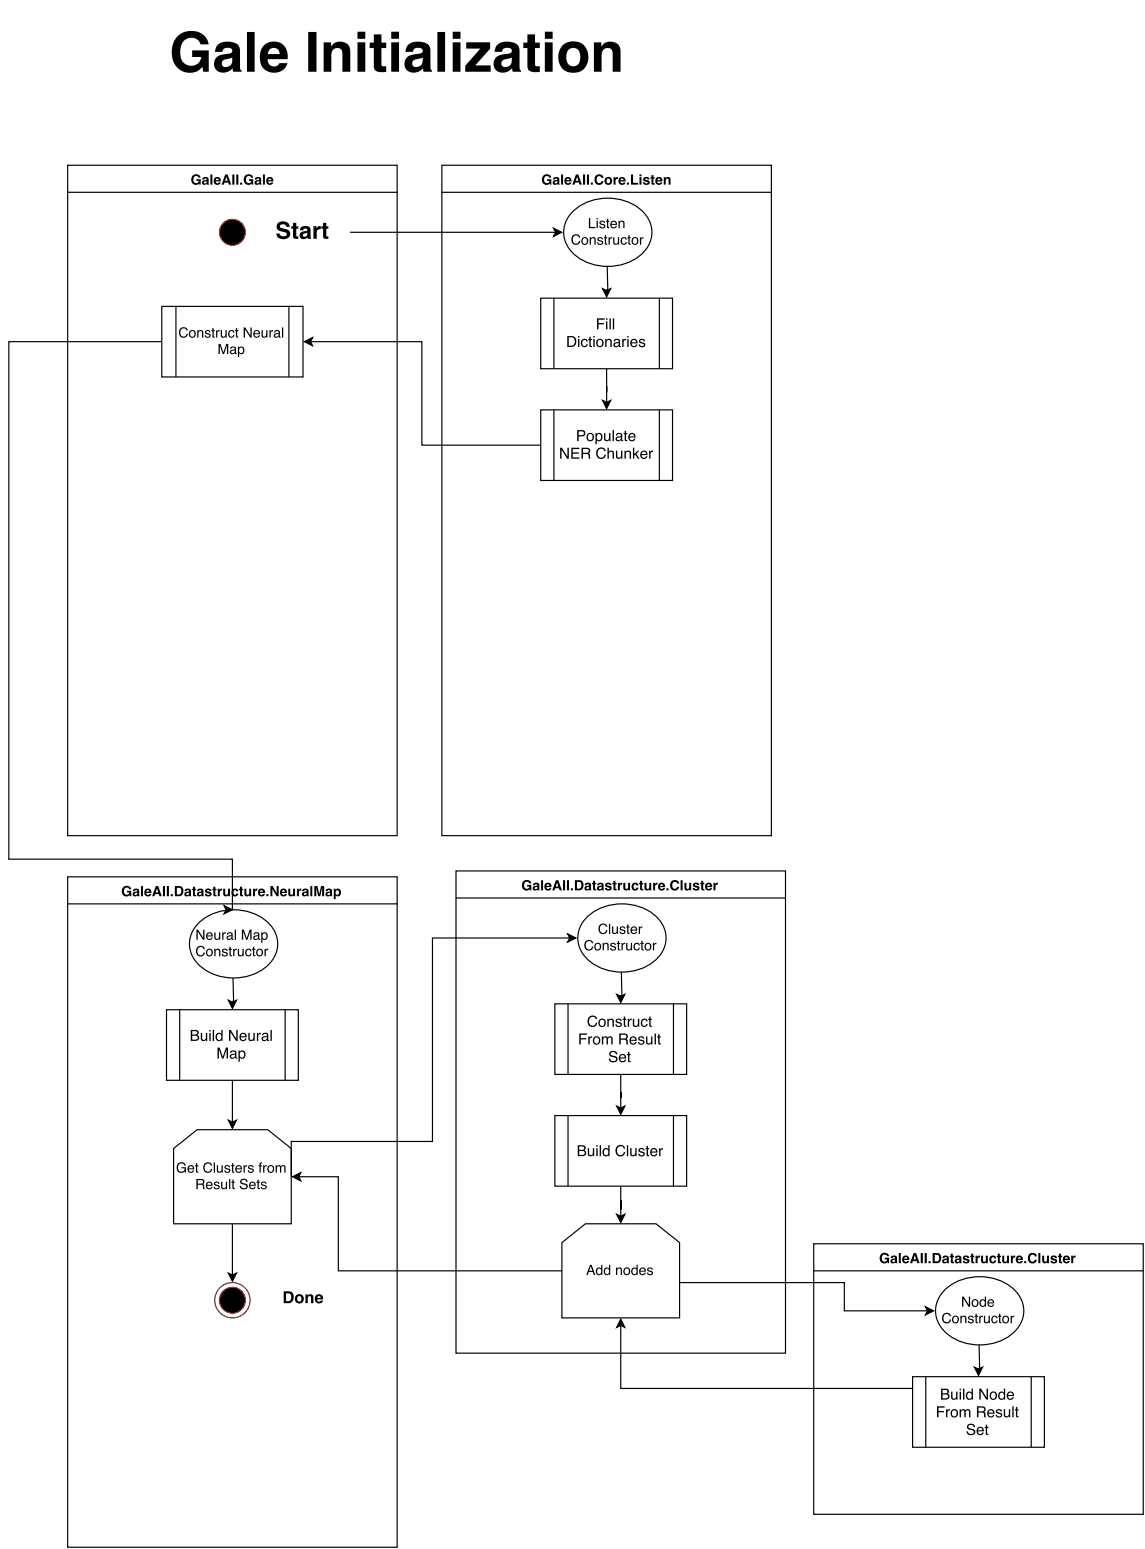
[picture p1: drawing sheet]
<svg xmlns="http://www.w3.org/2000/svg" width="343mm" height="465mm" viewBox="0 0 343 465" stroke-linecap="round" stroke-linejoin="round" font-family="sans-serif">
<path d="M20.3 49.6h98.8v8.1h-98.8zM20.3 57.7v192.9h98.8v-192.9" fill="none" stroke="#000" stroke-width=".35"/>
<g fill="#000">
<path d="M57.7 52.7a1.42 1.42 0 0 1 2.4 .6h-.6a.83 .83 0 0 0-1-.5 .83 .83 0 0 0-.5 1.1 .83 .83 0 0 0 .6 1 .83 .83 0 0 0 1-.6h-.7v-.5h1.3v1.6h-.5v-.4a1.44 1.44 0 0 1-2 .1 1.44 1.44 0 0 1-.3-1.9zM61.3 54.5l-.1 .1a.39 .39 0 0 0 .5 .4 .39 .39 0 0 0 .1-.7zM60.8 53.4a1.04 1.04 0 0 1 1.7 .4l.2 1.6h-.7v-.3a.78 .78 0 0 1-1.1 .3 .78 .78 0 0 1-.3-1 .78 .78 0 0 1 1-.4l.3-.1a.36 .36 0 0 0-.3-.4 .36 .36 0 0 0-.4 .4h-.6zM63.1 52.3h.6v3.1h-.6zM64.8 53.7l-.1 .3h.9l-.3-.4zM64.4 53.4a1.09 1.09 0 0 1 1.3-.2 1.09 1.09 0 0 1 .5 1.2h-1.5a.49 .49 0 0 0 .3 .6 .49 .49 0 0 0 .6-.3h.6a1.16 1.16 0 0 1-1.8 .5 1.16 1.16 0 0 1 0-1.8zM67.9 53l-.4 1.2h.8zM67.5 52.3h.7l1.1 3.1h-.7l-.2-.6h-1.1l-.2 .6h-.7zM69.6 52.3h.7v3.1h-.7zM70.8 52.3h.7v3.1h-.7zM72 54.8h.6v.6h-.6zM73.5 52.7a1.42 1.42 0 0 1 2.4 .6h-.6a.83 .83 0 0 0-1.1-.5 .83 .83 0 0 0-.5 1.1 .83 .83 0 0 0 .6 1 .83 .83 0 0 0 1-.6h-.7v-.5h1.3v1.6h-.4l-.1-.4a1.44 1.44 0 0 1-1.9 .1 1.44 1.44 0 0 1-.3-1.9zM77 54.5l-.1 .1a.39 .39 0 0 0 .6 .4 .39 .39 0 0 0 .1-.7zM76.5 53.4a1.04 1.04 0 0 1 1.8 .4l.1 1.6h-.6l-.1-.3a.78 .78 0 0 1-1 .3 .78 .78 0 0 1-.3-1 .78 .78 0 0 1 .9-.4l.4-.1a.36 .36 0 0 0-.4-.4 .36 .36 0 0 0-.3 .4h-.6zM78.8 52.3h.6v3.1h-.6zM80.6 53.7l-.2 .3h.9l-.2-.4zM80.1 53.4a1.09 1.09 0 0 1 1.3-.2 1.09 1.09 0 0 1 .5 1.2h-1.5a.49 .49 0 0 0 .3 .6 .49 .49 0 0 0 .6-.3h.6a1.16 1.16 0 0 1-1.7 .5 1.16 1.16 0 0 1-.1-1.8z"/>
<path d="M83.4 66.8a2.08 2.08 0 0 1 3.4 1.2h-1a.96 .96 0 0 0-.9-.7 .96 .96 0 0 0-1 .8l.4 .3 1.4 .3a1.56 1.56 0 0 1 1.3 1.9 1.56 1.56 0 0 1-2 1.1 1.8 1.8 0 0 1-2.2-1.7h1.1a1.08 1.08 0 0 0 1 .9 1.08 1.08 0 0 0 1.1-.8l-.6-.4a2.58 2.58 0 0 1-2.4-1.4v-1zM87.8 66.8h1v1.1h.6v.7h-.6v2.2l.6 .1v.7a1.03 1.03 0 0 1-1.6-.7v-2.3h-.5v-.7h.5zM90.9 70.2a.66 .66 0 0 0 .7 .9 .66 .66 0 0 0 .5-.9v-.4zM90.2 68.3a1.71 1.71 0 0 1 2.9 .6v2.2l.2 .5h-1l-.1-.4a1.24 1.24 0 0 1-2.2 0 1.24 1.24 0 0 1 1.2-1.8l.6-.1a.4 .4 0 0 0 .3-.5 .4 .4 0 0 0-.6-.2l-.5 .1-.1 .4h-1zM94 67.9h.9v.6a1.17 1.17 0 0 1 1.2-.7v1a.9 .9 0 0 0-1.1 1v1.8h-1zM96.9 66.8h.9v1.1h.6v.7h-.6v2.2l.6 .1v.7a1.03 1.03 0 0 1-1.5-.7v-2.3h-.6v-.7h.6z"/>
<circle cx="69.7" cy="69.7" r="3.9"/>
</g>
<circle cx="69.7" cy="69.7" r="3.9" fill="none" stroke="#f00" stroke-width=".35"/>
<path d="M48.5 91.9h42.3v21.2h-42.3z" fill="#fff"/>
<path d="M48.5 91.9h42.3v21.2h-42.3zM52.7 91.9v21.2M86.6 91.9v21.2" fill="none" stroke="#000" stroke-width=".35"/>
<g fill="#000">
<path d="M53.1 11a5.6 5.6 0 0 1 9.3 1.8l.1 .5h-2.4a3.1 3.1 0 0 0-3.4-1.9 3.1 3.1 0 0 0-2.6 3 4.3 4.3 0 0 0 1.8 5 3 3 0 0 0 4.5-2.3h-2.8v-2h5v6.4h-1.7l-.2-1.5a5.2 5.2 0 0 1-5.9 1.5 5.2 5.2 0 0 1-3.3-5 7 7 0 0 1 1.6-5.5zM66.8 18.2a1.19 1.19 0 0 0-.1 1.6 1.19 1.19 0 0 0 1.6 .2 2.13 2.13 0 0 0 1.3-2.8zM65.4 13.3a5.1 5.1 0 0 1 6.1 .4l.4 1.5v4.3a1.56 1.56 0 0 0 .5 1.7v.3h-2.5l-.2-1a3.2 3.2 0 0 1-5.4-.4 2.93 2.93 0 0 1 3.1-3.9h.8a.97 .97 0 0 0 1.2-.4 .97 .97 0 0 0-.1-1.3 1.71 1.71 0 0 0-2.6 1.1h-2.2l.2-1.3zM74 9.6h2.3v11.9h-2.3zM80.8 14.9l-.5 1.3h3.6a1.78 1.78 0 0 0-1.1-1.7 1.78 1.78 0 0 0-2 .4zM79.1 13.7a4.2 4.2 0 0 1 4.8-.9 4.2 4.2 0 0 1 2.4 4.4v.5h-6.1a1.91 1.91 0 0 0 1.3 2.1 1.91 1.91 0 0 0 2.3-.9h2.3a4.3 4.3 0 0 1-5.2 2.7 4.3 4.3 0 0 1-3-5.1l.5-1.9zM92.4 9.6h2.5v11.9h-2.5zM97 12.7h2.3v1.3a3.2 3.2 0 0 1 2.9-1.5 3.2 3.2 0 0 1 2.7 1.9l.1 7.1h-2.4v-5.3a1.67 1.67 0 0 0-1.7-1.8 1.67 1.67 0 0 0-1.6 2v5.1h-2.3zM107.2 9.5h2.3v2.1h-2.3zM107.2 12.7h2.3v8.8h-2.3zM112.1 10.3h2.2v2.5h1.5v1.6h-1.5v4.7a.84 .84 0 0 0 .4 .8 .84 .84 0 0 0 1 0l.1 1.7h-1.1a1.94 1.94 0 0 1-2.6-1.7v-5.5h-1.3v-1.6h1.3zM117.3 9.5h2.3v2.1h-2.3zM117.3 12.7h2.3v8.8h-2.3zM123.9 18.2a1.19 1.19 0 0 0-.1 1.6 1.19 1.19 0 0 0 1.6 .2 2.13 2.13 0 0 0 1.3-2.8zM122.5 13.3a5.1 5.1 0 0 1 6.1 .4l.4 1.5v4.3a1.56 1.56 0 0 0 .5 1.7v.3h-2.5l-.2-1a3.2 3.2 0 0 1-5.4-.4 2.93 2.93 0 0 1 3.1-3.9h.8a.97 .97 0 0 0 1.2-.4 .97 .97 0 0 0-.1-1.3 1.71 1.71 0 0 0-2.6 1.1h-2.3l.3-1.3zM131.1 9.6h2.3v11.9h-2.3zM135.7 9.5h2.4v2.1h-2.4zM135.7 12.7h2.4v8.8h-2.4zM139.8 12.7h7.1v1.9l-4.4 5h4.6v1.9h-7.6v-1.8l4.5-5.1h-4.2zM150.6 18.2a1.19 1.19 0 0 0-.1 1.6 1.19 1.19 0 0 0 1.6 .2 2.13 2.13 0 0 0 1.3-2.8zM149.2 13.3a5.1 5.1 0 0 1 6.1 .4l.4 1.5v4.3a1.56 1.56 0 0 0 .5 1.7v.3h-2.5l-.2-1a3.2 3.2 0 0 1-5.4-.4 2.93 2.93 0 0 1 3.2-3.9h.7a.97 .97 0 0 0 1.2-.4 .97 .97 0 0 0-.1-1.3 1.71 1.71 0 0 0-2.6 1.1h-2.2l.2-1.3zM158.1 10.3h2.3v2.5h1.4v1.6h-1.4v4.7a.84 .84 0 0 0 .4 .8 .84 .84 0 0 0 .9 0l.1 1.7h-1.1a1.94 1.94 0 0 1-2.6-1.7v-5.5h-1.2v-1.6h1.2zM163.3 9.5h2.4v2.1h-2.4zM163.3 12.7h2.4v8.8h-2.4zM170.5 14.8a3.4 3.4 0 0 0 .6 5 2.2 2.2 0 0 0 2.9-2.7 2.17 2.17 0 0 0-.9-2.4 2.17 2.17 0 0 0-2.6 .1zM168.9 13.4a4.6 4.6 0 0 1 5.6-.3 4.6 4.6 0 0 1 1.8 5.3 4.6 4.6 0 0 1-5.7 3.3 4.6 4.6 0 0 1-3.1-5.8l.6-1.6zM178 12.7h2.3v1.3a3.2 3.2 0 0 1 2.9-1.5 3.2 3.2 0 0 1 2.7 1.9l.1 7.1h-2.3v-5.3a1.67 1.67 0 0 0-1.8-1.8 1.67 1.67 0 0 0-1.5 2l-.1 5.1h-2.3z"/>
<path d="M54 98.6a1.32 1.32 0 0 1 1.3-.5 1.32 1.32 0 0 1 1 1h-.4a.98 .98 0 0 0-1.2-.6 .98 .98 0 0 0-.6 1.3 .96 .96 0 0 0 .7 1.1 .96 .96 0 0 0 1.1-.8h.4a1.4 1.4 0 0 1-1.7 1.2 1.4 1.4 0 0 1-.9-1.9zM57.3 99.4a.79 .79 0 0 0-.3 1.1 .79 .79 0 0 0 1.2 .2 .81 .81 0 0 0 0-1 .81 .81 0 0 0-.9-.3zM56.9 99.3a1.08 1.08 0 0 1 1.5 .1 1.08 1.08 0 0 1-.1 1.6 1.08 1.08 0 0 1-1.6-.2v-1zM59.1 99h.4v.3a.78 .78 0 0 1 .9-.3 .78 .78 0 0 1 .5 .8v1.4h-.3v-1.3a.55 .55 0 0 0-.7-.6 .55 .55 0 0 0-.4 .8v1.1h-.4zM61.6 99.2a.89 .89 0 0 1 1.5 .5h-.3a.42 .42 0 0 0-.5-.4 .42 .42 0 0 0-.4 .5l.1 .1a.81 .81 0 0 1 1 .3 .81 .81 0 0 1 0 .9 .97 .97 0 0 1-1.7-.5h.4a.49 .49 0 0 0 .6 .4 .49 .49 0 0 0 .4-.6h-.1a.8 .8 0 0 1-.9-.3 .8 .8 0 0 1-.1-.9zM63.7 98.4h.4v.6h.3v.3h-.3v1.5l.3 .2v.2h-.5l-.2-.2v-1.7h-.3v-.3h.3zM64.8 99h.3v.4l.8-.4v.4l-.5 .1-.2 .3v1.4h-.4zM66.2 99h.4v1.5a.56 .56 0 0 0 .7 .5 .56 .56 0 0 0 .3-.9v-1.1h.4v2.2h-.4v-.3a.77 .77 0 0 1-.9 .4 .77 .77 0 0 1-.5-.8zM68.7 99.3a.91 .91 0 0 1 .9-.3 .91 .91 0 0 1 .7 .8h-.4a.61 .61 0 0 0-.8-.4 .61 .61 0 0 0-.3 .8 .59 .59 0 0 0 .4 .8 .59 .59 0 0 0 .7-.5h.4a1 1 0 0 1-1.3 .8 1 1 0 0 1-.6-1.5zM70.7 98.4h.4v.6h.4v.3h-.4v1.5l.4 .2v.2h-.5l-.3-.2v-1.7h-.3v-.3h.3zM73 98.2h.5l1.6 2.5v-2.5h.4v3h-.5l-1.6-2.4v2.4h-.4zM76.2 99.3a1.01 1.01 0 0 1 1.3-.2 1.01 1.01 0 0 1 .5 1.2h-1.7a.63 .63 0 0 0 .5 .7 .63 .63 0 0 0 .8-.4h.3a1.08 1.08 0 0 1-1.5 .6 1.08 1.08 0 0 1-.3-1.6zM76.5 99.5l-.2 .5h1.3a.61 .61 0 0 0-.4-.6 .61 .61 0 0 0-.7 .1zM78.4 99h.4v1.5a.56 .56 0 0 0 .7 .5 .56 .56 0 0 0 .3-.9v-1.1h.4v2.2h-.4v-.3a.77 .77 0 0 1-.8 .4 .77 .77 0 0 1-.6-.8zM80.8 99h.3v.4l.7-.4v.4l-.4 .1-.2 .3-.1 1.4h-.3zM82.5 100.5a.53 .53 0 0 0 .7 .5 .53 .53 0 0 0 .3-.8zM82.3 99.3a.96 .96 0 0 1 1.6 .3v1.3l.3 .1v.3h-.5l-.1-.3a.74 .74 0 0 1-1.3 .2 .74 .74 0 0 1 .5-1.2l.7-.2a.5 .5 0 0 0-.4-.5 .5 .5 0 0 0-.6 .4h-.3zM84.5 98.2h.4v3h-.4z"/>
<path d="M65.5 103.1h.6l.9 2.6 .8-2.6h.6v3.1h-.4v-2.6l-.8 2.6h-.4l-.9-2.6v2.6h-.4zM69.3 105.4a.53 .53 0 0 0 .7 .5 .53 .53 0 0 0 .3-.8zM69.1 104.2a.96 .96 0 0 1 1.6 .3v1.4h.3v.3h-.4l-.2-.3a.74 .74 0 0 1-1.3 .2 .74 .74 0 0 1 .5-1.2l.8-.2a.5 .5 0 0 0-.5-.5 .5 .5 0 0 0-.5 .4h-.4zM71.9 104.4l-.2 .4a.73 .73 0 0 0 .1 1 .73 .73 0 0 0 1-.1 .73 .73 0 0 0 .1-1l-.4-.4zM71.3 104h.4v.3a.96 .96 0 0 1 1.3-.2 .96 .96 0 0 1 .2 1.3 .88 .88 0 0 1-.5 .8 .88 .88 0 0 1-1-.3v1.2h-.4z"/>
</g>
<path d="M132.5 49.6h98.7v8.1h-98.7z" fill="#fff"/>
<path d="M132.5 49.6h98.7v8.1h-98.7zM132.5 57.7v192.9h98.7v-192.9M181.9 110.6v10.1M180.6 120.1l1.3 .6 1.2-.6-1.2 2.4z" fill="none" stroke="#000" stroke-width=".35"/>
<g fill="#000">
<path d="M180.6 120.1l1.3 .6 1.2-.6-1.2 2.4z"/>
<path d="M162.9 52.7a1.42 1.42 0 0 1 2.4 .6h-.7a.83 .83 0 0 0-1-.5 .83 .83 0 0 0-.5 1.1 .83 .83 0 0 0 .6 1 .83 .83 0 0 0 1-.6h-.7v-.5h1.3v1.6h-.4l-.1-.4a1.44 1.44 0 0 1-1.9 .1 1.44 1.44 0 0 1-.3-1.9zM166.4 54.5l-.1 .1a.39 .39 0 0 0 .5 .4 .39 .39 0 0 0 .2-.7zM165.9 53.4a1.04 1.04 0 0 1 1.8 .4l.1 1.6h-.6l-.1-.3a.78 .78 0 0 1-1 .3 .78 .78 0 0 1-.4-1 .78 .78 0 0 1 1-.4l.4-.1a.36 .36 0 0 0-.4-.4 .36 .36 0 0 0-.4 .4h-.5zM168.2 52.3h.6v3.1h-.6zM169.9 53.7l-.1 .3h.9l-.3-.4zM169.5 53.4a1.09 1.09 0 0 1 1.3-.2 1.09 1.09 0 0 1 .5 1.2h-1.5a.49 .49 0 0 0 .3 .6 .49 .49 0 0 0 .6-.3h.6a1.16 1.16 0 0 1-1.8 .5 1.16 1.16 0 0 1 0-1.8zM173 53l-.4 1.2h.8zM172.6 52.3h.8l1 3.1h-.6l-.2-.6h-1.2l-.2 .6h-.6zM174.8 52.3h.6v3.1h-.6zM176 52.3h.6v3.1h-.6zM177.1 54.8h.6v.6h-.6zM178.6 52.7a1.36 1.36 0 0 1 2.3 .7h-.6a.76 .76 0 0 0-1-.5 .76 .76 0 0 0-.4 1 .75 .75 0 0 0 .4 1 .75 .75 0 0 0 1-.6h.6a1.45 1.45 0 0 1-2 1 1.45 1.45 0 0 1-.6-2.1zM182 53.7a.64 .64 0 0 0-.1 1 .64 .64 0 0 0 .9-.1 .63 .63 0 0 0 0-.8 .63 .63 0 0 0-.8-.1zM181.2 54.3a1.2 1.2 0 0 1 2.4 0 1.2 1.2 0 0 1-2.4 0zM183.9 53.1h.6v.4l.7-.4v.6a.54 .54 0 0 0-.7 .6v1.1h-.6zM186.2 53.7l-.2 .3h.9l-.3-.4zM185.7 53.4a1.09 1.09 0 0 1 1.3-.2 1.09 1.09 0 0 1 .5 1.2h-1.5a.49 .49 0 0 0 .3 .6 .49 .49 0 0 0 .6-.3h.6a1.16 1.16 0 0 1-1.8 .5 1.16 1.16 0 0 1 0-1.8zM187.9 54.8h.7v.6h-.7zM189.2 52.3h.6v2.5h1.5v.6h-2.1zM191.7 52.3h.6v.6h-.6zM191.7 53.1h.6v2.3h-.6zM193 53.3a1.05 1.05 0 0 1 1.7 .5h-.6a.37 .37 0 0 0-.3-.3 .37 .37 0 0 0-.4 .3l.2 .1a.86 .86 0 0 1 1 .3 .86 .86 0 0 1-.1 1.1 1.13 1.13 0 0 1-1.8-.6h.6a.39 .39 0 0 0 .4 .3 .39 .39 0 0 0 .4-.3l-.1-.1a.97 .97 0 0 1-1.2-1zM195.3 52.5h.6v.7h.4v.4h-.4v1.3l.4 .1v.4h-.8l-.2-.3v-1.5h-.3v-.4h.3zM197.2 53.7l-.1 .3h.9l-.3-.4zM196.7 53.4a1.09 1.09 0 0 1 1.4-.2 1.09 1.09 0 0 1 .5 1.2h-1.6a.49 .49 0 0 0 .4 .6 .49 .49 0 0 0 .6-.3h.6a1.16 1.16 0 0 1-1.8 .5 1.16 1.16 0 0 1-.1-1.8zM199 53.1h.6v.4a.79 .79 0 0 1 .8-.4 .79 .79 0 0 1 .6 .8v1.5h-.6v-1.4a.44 .44 0 0 0-.5-.4 .44 .44 0 0 0-.3 .6v1.2h-.6z"/>
</g>
<path d="M162.1 89.4h39.5v21.2h-39.5z" fill="#fff"/>
<path d="M182 79.9l.2 7.1h-.3v.2M162.1 89.4h39.5v21.2h-39.5zM166.1 89.4v21.2M180.6 86.6l1.3 .6 1.2-.6-1.2 2.4zM197.7 89.4v21.2" fill="none" stroke="#000" stroke-width=".35"/>
<g fill="#000">
<path d="M180.6 86.6l1.3 .6 1.2-.6-1.2 2.4z"/>
<path d="M179 95.5h2.3v.4h-1.9v1h1.6v.4h-1.6v1.5h-.4zM181.7 96.4h.4v2.4h-.4zM181.7 95.5h.4v.4h-.4zM182.7 95.5h.4v3.3h-.4zM183.7 95.5h.4v3.3h-.4z"/>
<path d="M170.5 101.2v2.5h.8a1.29 1.29 0 0 0 1-1.3 1.29 1.29 0 0 0-1-1.2zM170.1 100.8a2.75 2.75 0 0 1 2.1 .3 1.77 1.77 0 0 1-.8 3h-1.3zM173.3 101.7h.4v2.4h-.4zM173.3 100.8h.4v.4h-.4zM174.4 102a.98 .98 0 0 1 1.1-.4 .98 .98 0 0 1 .7 .9h-.4a.66 .66 0 0 0-.9-.5 .66 .66 0 0 0-.3 .9 .64 .64 0 0 0 .4 .9 .64 .64 0 0 0 .8-.6h.4a1.1 1.1 0 0 1-1.5 .8 1.1 1.1 0 0 1-.5-1.6zM176.7 101h.4v.7h.4v.3h-.4v1.6l.4 .2v.3a.57 .57 0 0 1-.8-.5v-1.6h-.3v-.3h.3zM177.9 101.7h.4v2.4h-.4zM177.9 100.8h.4v.4h-.4zM179.4 102.1a.86 .86 0 0 0-.2 1.2 .86 .86 0 0 0 1.2 .2 .88 .88 0 0 0 .1-1.1 .88 .88 0 0 0-1.1-.3zM179 102a1.18 1.18 0 0 1 1.7 .1 1.18 1.18 0 0 1-.2 1.7 1.18 1.18 0 0 1-1.7-.2l-.1-1zM181.4 101.7h.4v.3a.85 .85 0 0 1 1-.3 .85 .85 0 0 1 .6 .8v1.6h-.4v-1.5a.59 .59 0 0 0-.7-.6 .59 .59 0 0 0-.5 .8v1.3h-.4zM184.3 103.2a.57 .57 0 0 0 .8 .6 .57 .57 0 0 0 .3-.9zM184.1 101.9a1.04 1.04 0 0 1 1.8 .4v1.4l.2 .1v.3h-.4l-.2-.3a.8 .8 0 0 1-1.4 .2 .8 .8 0 0 1 .5-1.3l.8-.2a.54 .54 0 0 0-.4-.6 .54 .54 0 0 0-.6 .5h-.4zM186.5 101.7h.4v.4l.4-.4 .4-.1-.1 .4a.61 .61 0 0 0-.7 .7v1.4h-.4zM188.1 101.7h.4v2.4h-.4zM188.1 100.8h.4v.4h-.4zM189.2 102a1.1 1.1 0 0 1 1.4-.3 1.1 1.1 0 0 1 .5 1.3h-1.7a.68 .68 0 0 0 .5 .8 .68 .68 0 0 0 .8-.5h.4a1.18 1.18 0 0 1-1.7 .7 1.18 1.18 0 0 1-.3-1.8zM189.6 102.2l-.2 .5h1.3a.66 .66 0 0 0-.4-.7 .66 .66 0 0 0-.7 .2zM191.8 101.8a.97 .97 0 0 1 1.6 .6h-.4a.51 .51 0 0 0-.5-.5 .51 .51 0 0 0-.5 .5l.2 .2a.88 .88 0 0 1 1 .3 .88 .88 0 0 1 0 1 1.05 1.05 0 0 1-1.7-.6h.4a.58 .58 0 0 0 .5 .5 .58 .58 0 0 0 .6-.5l-.2-.2a.87 .87 0 0 1-1-.3 .87 .87 0 0 1 0-1z"/>
</g>
<path d="M171.9 63.3a15.7 15.7 0 0 1 21.5 .9 8.6 8.6 0 0 1-1.8 12.7 15.7 15.7 0 0 1-20.6-1.7 8.4 8.4 0 0 1 .9-11.9z" fill="#fff"/>
<path d="M171.9 63.3a15.7 15.7 0 0 1 21.5 .9 8.6 8.6 0 0 1-1.8 12.7 15.7 15.7 0 0 1-20.6-1.7 8.4 8.4 0 0 1 .9-11.9z" fill="none" stroke="#000" stroke-width=".35"/>
<g fill="#000">
<path d="M171.6 70.7a1.32 1.32 0 0 1 1.4-.4 1.32 1.32 0 0 1 .9 1h-.4a.98 .98 0 0 0-1.2-.6 .98 .98 0 0 0-.6 1.2 .96 .96 0 0 0 .7 1.2 .96 .96 0 0 0 1.2-.8h.4a1.4 1.4 0 0 1-1.8 1.1 1.4 1.4 0 0 1-.9-1.9zM174.9 71.5a.79 .79 0 0 0-.2 1.2 .79 .79 0 0 0 1.1 .2 .81 .81 0 0 0 .1-1 .81 .81 0 0 0-1-.4zM174.6 71.4a1.08 1.08 0 0 1 1.5 .2 1.08 1.08 0 0 1-.2 1.5 1.08 1.08 0 0 1-1.5-.2l-.1-.9zM176.8 71.2h.3v.3a.78 .78 0 0 1 1-.4 .78 .78 0 0 1 .5 .9v1.4h-.4v-1.4a.55 .55 0 0 0-.7-.5 .55 .55 0 0 0-.4 .7v1.2h-.3zM179.3 71.3a.89 .89 0 0 1 1.4 .5h-.3a.42 .42 0 0 0-.5-.4 .42 .42 0 0 0-.3 .5l.1 .1a.81 .81 0 0 1 .9 .3 .81 .81 0 0 1 0 .9 .97 .97 0 0 1-1.6-.5h.4a.49 .49 0 0 0 .5 .5 .49 .49 0 0 0 .4-.6l-.1-.1a.8 .8 0 0 1-.9-.3 .8 .8 0 0 1 0-.9zM181.3 70.5h.4v.7h.4v.3h-.4v1.4l.4 .2v.3h-.5l-.3-.3v-1.6h-.3v-.3h.3zM182.4 71.2h.4v.3l.7-.4v.4l-.4 .1-.3 .4v1.4h-.4zM183.8 71.2h.4v1.4a.56 .56 0 0 0 .8 .5 .56 .56 0 0 0 .2-.8v-1.1h.4v2.2h-.4l.1-.3a.77 .77 0 0 1-.9 .3 .77 .77 0 0 1-.6-.7zM186.3 71.4a.91 .91 0 0 1 1-.3 .91 .91 0 0 1 .6 .8h-.3a.61 .61 0 0 0-.8-.4 .61 .61 0 0 0-.4 .8 .59 .59 0 0 0 .5 .8 .59 .59 0 0 0 .7-.5h.3a1 1 0 0 1-1.3 .8 1 1 0 0 1-.5-1.4zM188.4 70.5h.3v.7h.4v.3h-.4v1.4l.4 .2v.3h-.5l-.2-.3v-1.6h-.3v-.3h.3zM190 71.5a.79 .79 0 0 0-.3 1.2 .79 .79 0 0 0 1.2 .2 .81 .81 0 0 0 0-1 .81 .81 0 0 0-.9-.4zM189.6 71.4a1.08 1.08 0 0 1 1.5 .2 1.08 1.08 0 0 1-.1 1.5 1.08 1.08 0 0 1-1.6-.2v-.9zM191.8 71.2h.4v.3l.7-.4v.4l-.4 .1-.3 .4v1.4h-.4z"/>
<path d="M176.5 65.4h.4v2.7h1.6v.3h-2zM178.8 66.2h.4v2.2h-.4zM178.8 65.4h.4v.4h-.4zM179.9 66.4a.89 .89 0 0 1 1.5 .5h-.4a.42 .42 0 0 0-.5-.4 .42 .42 0 0 0-.3 .5l.1 .1a.81 .81 0 0 1 .9 .2 .81 .81 0 0 1 0 1 .97 .97 0 0 1-1.6-.6h.4a.49 .49 0 0 0 .6 .5 .49 .49 0 0 0 .4-.6h-.1a.8 .8 0 0 1-.9-.3 .8 .8 0 0 1-.1-.9zM182 65.6h.3v.6h.4v.3h-.4v1.5l.4 .1v.3h-.5l-.2-.2v-1.7h-.3v-.3h.3zM183.2 66.5a1.01 1.01 0 0 1 1.3-.2 1.01 1.01 0 0 1 .5 1.2h-1.7a.63 .63 0 0 0 .5 .7 .63 .63 0 0 0 .8-.5h.3a1.08 1.08 0 0 1-1.5 .7 1.08 1.08 0 0 1-.3-1.6zM183.5 66.7l-.1 .5h1.2a.61 .61 0 0 0-.4-.7 .61 .61 0 0 0-.7 .2zM185.4 66.2h.4v.3a.78 .78 0 0 1 .9-.3 .78 .78 0 0 1 .5 .8v1.4h-.4v-1.4a.55 .55 0 0 0-.6-.5 .55 .55 0 0 0-.4 .8v1.1h-.4z"/>
</g>
<path d="M162.1 122.9h39.5v21.2h-39.5z" fill="#fff"/>
<path d="M105 69.7h61.6M165.9 68.4l2.5 1.3-2.5 1.2 .7-1.2zM162.1 122.9h39.5v21.2h-39.5zM166.1 122.9v21.2M197.7 122.9v21.2" fill="none" stroke="#000" stroke-width=".35"/>
<g fill="#000">
<path d="M165.9 68.4l2.5 1.3-2.5 1.2 .7-1.2z"/>
<path d="M167.9 134.3h.5l1.7 2.7v-2.7h.4v3.3h-.5l-1.7-2.7v2.7h-.4zM171.3 134.3h2.4v.4h-2v1h1.8v.4h-1.8v1.1h2v.4h-2.4zM174.8 134.7v1.1h1a.57 .57 0 0 0 .7-.5 .57 .57 0 0 0-.6-.6zM174.3 134.3h1.6a.9 .9 0 0 1 1 .6 .9 .9 0 0 1-.4 1.1l.3 .3 .3 1.3h-.6l-.1-1.1-.6-.3h-1v1.4h-.5zM179.1 134.7a1.43 1.43 0 0 1 1.4-.5 1.43 1.43 0 0 1 1.1 1.1h-.4a1.11 1.11 0 0 0-1.5-.6 1.11 1.11 0 0 0-.5 1.6 1.01 1.01 0 0 0 .9 1 1.01 1.01 0 0 0 1.1-.9h.4a1.52 1.52 0 0 1-1.9 1.2 1.52 1.52 0 0 1-1-2zM182.1 134.3h.4v1.2a.85 .85 0 0 1 1-.3 .85 .85 0 0 1 .6 .8v1.6h-.4v-1.5a.59 .59 0 0 0-.8-.6 .59 .59 0 0 0-.4 .8v1.3h-.4zM184.7 135.2h.4v1.6a.61 .61 0 0 0 .8 .5 .61 .61 0 0 0 .3-.9v-1.2h.4v2.4h-.4v-.4a.83 .83 0 0 1-.9 .4 .83 .83 0 0 1-.6-.8zM187.2 135.2h.4v.3a.85 .85 0 0 1 1-.3 .85 .85 0 0 1 .6 .8v1.6h-.4v-1.5a.59 .59 0 0 0-.8-.6 .59 .59 0 0 0-.4 .8v1.3h-.4zM189.7 134.3h.4v1.9l1.1-1h.5l-.9 .9 .9 1.5h-.5l-.7-1.2-.4 .3v.9h-.4zM192.2 135.5a1.1 1.1 0 0 1 1.4-.2 1.1 1.1 0 0 1 .5 1.2h-1.8a.68 .68 0 0 0 .6 .8 .68 .68 0 0 0 .8-.5h.4a1.18 1.18 0 0 1-1.7 .7 1.18 1.18 0 0 1-.3-1.8zM192.6 135.7l-.2 .5h1.3a.66 .66 0 0 0-.4-.7 .66 .66 0 0 0-.7 .2zM194.6 135.2h.4v.4l.3-.4 .5-.1-.1 .5a.61 .61 0 0 0-.7 .6v1.4h-.4z"/>
<path d="M173 129h1.5a.95 .95 0 0 1 1 1 .95 .95 0 0 1-1 .9h-1v1.4h-.5zM173.5 129.4v1.1h.9a.58 .58 0 0 0 .6-.5 .58 .58 0 0 0-.6-.6zM176.5 130.3a.86 .86 0 0 0-.2 1.2 .86 .86 0 0 0 1.2 .2 .88 .88 0 0 0 .1-1.1 .88 .88 0 0 0-1.1-.3zM176.1 130.2a1.18 1.18 0 0 1 1.7 .1 1.18 1.18 0 0 1-.2 1.7 1.18 1.18 0 0 1-1.6-.2l-.2-.9zM179.1 130.4l-.1 .2a.76 .76 0 0 0 0 1.1 .76 .76 0 0 0 1.1-.1 .81 .81 0 0 0 0-1 .81 .81 0 0 0-1-.2zM178.5 129.9h.4v.3a1.04 1.04 0 0 1 1.4-.2 1.04 1.04 0 0 1 .3 1.4 .95 .95 0 0 1-.6 .9 .95 .95 0 0 1-1.1-.3v1.2h-.4zM181.1 129.9h.4v1.6a.61 .61 0 0 0 .8 .5 .61 .61 0 0 0 .3-.9v-1.2h.4v2.4h-.4v-.4a.83 .83 0 0 1-.9 .4 .83 .83 0 0 1-.6-.8zM183.6 129h.4v3.3h-.4zM185 131.5a.57 .57 0 0 0 .7 .5 .57 .57 0 0 0 .3-.9zM184.8 130.2a1.04 1.04 0 0 1 1.7 .3v1.4l.3 .1v.3h-.5l-.1-.3a.8 .8 0 0 1-1.4 .2 .8 .8 0 0 1 .5-1.3l.8-.2a.54 .54 0 0 0-.5-.6 .54 .54 0 0 0-.6 .5h-.3zM187.3 129.2h.4v.7h.4v.3h-.4v1.6l.4 .2v.3a.57 .57 0 0 1-.8-.5v-1.6h-.4v-.3h.4zM188.6 130.2a1.1 1.1 0 0 1 1.4-.2 1.1 1.1 0 0 1 .5 1.2h-1.7a.68 .68 0 0 0 .5 .8 .68 .68 0 0 0 .8-.5h.4a1.18 1.18 0 0 1-1.7 .7 1.18 1.18 0 0 1-.3-1.8zM189 130.4l-.2 .5h1.3a.66 .66 0 0 0-.4-.7 .66 .66 0 0 0-.7 .2z"/>
</g>
<path d="M20.3 263h98.8v8.1h-98.8z" fill="#fff"/>
<path d="M20.3 263h98.8v8.1h-98.8zM20.3 271.1v193h98.8v-193M68.4 336l1.3 .6 1.2-.6-1.2 2.4zM69.7 324v12.6" fill="none" stroke="#000" stroke-width=".35"/>
<g fill="#000">
<path d="M68.4 336l1.3 .6 1.2-.6-1.2 2.4z"/>
<path d="M36.9 266.1a1.42 1.42 0 0 1 2.4 .6h-.6a.83 .83 0 0 0-1.1-.4 .83 .83 0 0 0-.4 1 .83 .83 0 0 0 .6 1 .83 .83 0 0 0 1-.6h-.7v-.5h1.2v1.6h-.4v-.4a1.44 1.44 0 0 1-2 .2 1.44 1.44 0 0 1-.3-1.9zM40.5 267.9l-.1 .1a.39 .39 0 0 0 .5 .4 .39 .39 0 0 0 .1-.6zM40 266.8a1.04 1.04 0 0 1 1.7 .4l.2 1.6h-.7v-.2a.78 .78 0 0 1-1.1 .3 .78 .78 0 0 1-.3-1.1 .78 .78 0 0 1 1-.4l.3-.1a.36 .36 0 0 0-.3-.4 .36 .36 0 0 0-.4 .4h-.6zM42.3 265.8h.6v3h-.6zM44 267.1l-.1 .4h.9l-.3-.5zM43.5 266.8a1.09 1.09 0 0 1 1.4-.2 1.09 1.09 0 0 1 .5 1.3h-1.6a.49 .49 0 0 0 .4 .5 .49 .49 0 0 0 .6-.2h.6a1.16 1.16 0 0 1-1.8 .4 1.16 1.16 0 0 1-.1-1.8zM47.1 266.5l-.4 1.2h.7zM46.7 265.8h.7l1.1 3h-.7l-.2-.6h-1.1l-.2 .6h-.7zM48.8 265.8h.7v3h-.7zM50 265.8h.6v3h-.6zM51.2 268.2h.6v.6h-.6zM53 266.3v2a1.03 1.03 0 0 0 1.3-1 1.03 1.03 0 0 0-1.3-1zM52.4 265.8h1.3a1.54 1.54 0 0 1 1.3 1.5 1.54 1.54 0 0 1-1.3 1.5h-1.3zM56 267.9l-.1 .1a.39 .39 0 0 0 .5 .4 .39 .39 0 0 0 .1-.6zM55.5 266.8a1.04 1.04 0 0 1 1.7 .4l.2 1.6h-.7v-.2a.78 .78 0 0 1-1.1 .3 .78 .78 0 0 1-.3-1.1 .78 .78 0 0 1 1-.4l.3-.1a.36 .36 0 0 0-.3-.4 .36 .36 0 0 0-.4 .4h-.6zM57.8 266h.6v.6h.4v.4h-.4v1.3l.4 .1v.4h-.7l-.2-.2-.1-1.6h-.3v-.4h.3zM59.7 267.9l-.1 .1a.39 .39 0 0 0 .6 .4 .39 .39 0 0 0 .1-.6zM59.3 266.8a1.04 1.04 0 0 1 1.7 .4l.1 1.6h-.6l-.1-.2a.78 .78 0 0 1-1 .3 .78 .78 0 0 1-.3-1.1 .78 .78 0 0 1 1-.4l.3-.1a.36 .36 0 0 0-.4-.4 .36 .36 0 0 0-.3 .4h-.6zM61.7 266.7a1.05 1.05 0 0 1 1.7 .5h-.6a.37 .37 0 0 0-.4-.3 .37 .37 0 0 0-.3 .3l.1 .1a.86 .86 0 0 1 1 .3 .86 .86 0 0 1 0 1.1 1.13 1.13 0 0 1-1.8-.6h.6a.39 .39 0 0 0 .4 .4 .39 .39 0 0 0 .4-.4l-.1-.1a.97 .97 0 0 1-1.2-.9zM64 266h.5v.6h.4v.4h-.4l.1 1.3 .3 .1v.4h-.7l-.2-.2v-1.6h-.4v-.4h.4zM65.3 266.6h.5v.4l.8-.5-.1 .6a.54 .54 0 0 0-.6 .6v1.1h-.6zM66.9 266.6h.6v1.3a.43 .43 0 0 0 .5 .5 .43 .43 0 0 0 .3-.6v-1.2h.6v2.2h-.5l-.1-.2a.8 .8 0 0 1-.9 .2 .8 .8 0 0 1-.5-.9zM69.7 266.8a1.04 1.04 0 0 1 1-.3 1.04 1.04 0 0 1 .8 .9h-.6a.47 .47 0 0 0-.7-.4 .47 .47 0 0 0-.2 .7 .46 .46 0 0 0 .3 .7 .46 .46 0 0 0 .6-.4h.6a1.11 1.11 0 0 1-1.6 .8 1.11 1.11 0 0 1-.4-1.7zM71.9 266h.6v.6h.4v.4h-.4v1.3l.4 .1v.4h-.7l-.2-.2-.1-1.6h-.3v-.4h.3zM73.3 266.6h.6v1.3a.43 .43 0 0 0 .5 .5 .43 .43 0 0 0 .3-.6v-1.2h.6v2.2h-.6v-.2a.8 .8 0 0 1-1 .2 .8 .8 0 0 1-.4-.9zM75.9 266.6h.5v.4l.8-.5-.1 .6a.54 .54 0 0 0-.7 .6v1.1h-.5zM78.1 267.1l-.2 .4h.9l-.2-.5zM77.6 266.8a1.09 1.09 0 0 1 1.3-.2 1.09 1.09 0 0 1 .6 1.3h-1.6a.49 .49 0 0 0 .3 .5 .49 .49 0 0 0 .6-.2h.6a1.16 1.16 0 0 1-1.7 .4 1.16 1.16 0 0 1-.1-1.8zM79.8 268.2h.7v.6h-.7zM81.1 265.8h.6l1.2 2.1v-2.1h.6v3h-.6l-1.2-2.1v2.1h-.6zM84.7 267.1l-.2 .4h.9l-.3-.5zM84.2 266.8a1.09 1.09 0 0 1 1.3-.2 1.09 1.09 0 0 1 .5 1.3h-1.5a.49 .49 0 0 0 .3 .5 .49 .49 0 0 0 .6-.2h.6a1.16 1.16 0 0 1-1.8 .4 1.16 1.16 0 0 1 0-1.8zM86.4 266.6h.6v1.3a.43 .43 0 0 0 .5 .5 .43 .43 0 0 0 .4-.6v-1.2h.6v2.2h-.6l-.1-.2a.8 .8 0 0 1-.9 .2 .8 .8 0 0 1-.5-.9zM89 266.6h.6v.4l.7-.5v.6a.54 .54 0 0 0-.7 .6v1.1h-.6zM91.2 267.9l-.1 .1a.39 .39 0 0 0 .6 .4 .39 .39 0 0 0 .1-.6zM90.7 266.8a1.04 1.04 0 0 1 1.8 .4l.1 1.6h-.6l-.1-.2a.78 .78 0 0 1-1 .3 .78 .78 0 0 1-.3-1.1 .78 .78 0 0 1 .9-.4l.4-.1a.36 .36 0 0 0-.4-.4 .36 .36 0 0 0-.3 .4h-.6zM93 265.8h.6v3h-.6zM94.2 265.8h1l.5 2.4 .6-2.4h.9v3h-.6v-2.5l-.6 2.5h-.6l-.6-2.5v2.5h-.6zM98.3 267.9l-.1 .1a.39 .39 0 0 0 .5 .4 .39 .39 0 0 0 .1-.6zM97.8 266.8a1.04 1.04 0 0 1 1.7 .4l.2 1.6h-.7v-.2a.78 .78 0 0 1-1.1 .3 .78 .78 0 0 1-.3-1.1 .78 .78 0 0 1 1-.4l.3-.1a.36 .36 0 0 0-.3-.4 .36 .36 0 0 0-.4 .4h-.6zM100.8 267.2a.63 .63 0 0 0-.2 .8 .63 .63 0 0 0 .9 .2 .64 .64 0 0 0 .1-.8 .64 .64 0 0 0-.8-.2zM100.1 266.6h.5v.3a.97 .97 0 0 1 1.3-.2 .97 .97 0 0 1 .3 1.3 .87 .87 0 0 1-.6 .8 .87 .87 0 0 1-1-.3v1.2h-.5z"/>
</g>
<path d="M49.9 302.9h39.5v21.1h-39.5z" fill="#fff"/>
<path d="M68.4 300l1.3 .6 1.2-.6-1.2 2.5zM69.8 293.3l.2 7.1h-.3v.2M49.9 302.9h39.5v21.1h-39.5zM53.9 302.9v21.1M85.5 302.9v21.1" fill="none" stroke="#000" stroke-width=".35"/>
<g fill="#000">
<path d="M68.4 300l1.3 .6 1.2-.6-1.2 2.5z"/>
<path d="M57.6 309.3v1h.8a.53 .53 0 0 0 .7-.5 .53 .53 0 0 0-.7-.5zM57.6 310.7v1.1h1a.6 .6 0 0 0 .7-.6 .6 .6 0 0 0-.8-.5zM57.2 308.9h1.4a.81 .81 0 0 1 .9 .6 .81 .81 0 0 1-.4 .9 .93 .93 0 0 1 .6 1.2 .93 .93 0 0 1-1.1 .6h-1.4zM60.2 309.8h.4v1.6a.61 .61 0 0 0 .8 .5 .61 .61 0 0 0 .3-.9v-1.2h.4v2.4h-.4v-.3a.83 .83 0 0 1-.9 .3 .83 .83 0 0 1-.6-.8zM62.7 309.8h.5v2.4h-.5zM62.7 308.9h.5v.5h-.5zM63.8 308.9h.4v3.3h-.4zM65.2 310.4a.87 .87 0 0 0-.1 1 .87 .87 0 0 0 .9 .4 .85 .85 0 0 0 .4-1.1 .85 .85 0 0 0-1.2-.3zM65.1 309.9l.7-.1 .5 .3v-1.2h.4v3.3h-.3v-.3a1.04 1.04 0 0 1-1.4 .2 1.04 1.04 0 0 1-.4-1.4zM68.7 308.9h.5l1.6 2.7v-2.7h.5v3.3h-.5l-1.7-2.7v2.7h-.4zM72.1 310.1a1.1 1.1 0 0 1 1.3-.2 1.1 1.1 0 0 1 .6 1.2h-1.8a.68 .68 0 0 0 .5 .8 .68 .68 0 0 0 .8-.4h.4a1.18 1.18 0 0 1-1.7 .6 1.18 1.18 0 0 1-.3-1.8zM72.4 310.3l-.2 .5h1.3a.66 .66 0 0 0-.3-.6 .66 .66 0 0 0-.8 .1zM74.4 309.8h.5v1.6a.61 .61 0 0 0 .8 .5 .61 .61 0 0 0 .3-.9v-1.2h.4v2.4h-.4v-.3a.83 .83 0 0 1-.9 .3 .83 .83 0 0 1-.7-.8zM77 309.8h.4v.4l.4-.4h.4l-.1 .4a.61 .61 0 0 0-.7 .6v1.4h-.4zM78.9 311.4a.57 .57 0 0 0 .7 .5 .57 .57 0 0 0 .3-.9zM78.7 310.1a1.04 1.04 0 0 1 1.7 .3v1.5h.3v.3h-.5l-.2-.3a.8 .8 0 0 1-1.3 .2 .8 .8 0 0 1 .5-1.3l.8-.2a.54 .54 0 0 0-.5-.5 .54 .54 0 0 0-.6 .4h-.4zM81.1 308.9h.4v3.3h-.4z"/>
<path d="M65.2 314.2h.6l1 2.8 .9-2.8h.7v3.3h-.5v-2.8l-.9 2.8h-.4l-1-2.8v2.8h-.4zM69.3 316.7a.57 .57 0 0 0 .8 .5 .57 .57 0 0 0 .3-.9zM69.1 315.4a1.04 1.04 0 0 1 1.8 .3v1.4l.2 .1v.3h-.4l-.2-.3a.8 .8 0 0 1-1.4 .2 .8 .8 0 0 1 .5-1.3l.8-.2a.54 .54 0 0 0-.4-.5 .54 .54 0 0 0-.6 .4h-.4zM72.1 315.6l-.1 .2a.76 .76 0 0 0 0 1.1 .76 .76 0 0 0 1.1-.1 .81 .81 0 0 0 0-1 .81 .81 0 0 0-1-.2zM71.5 315.1h.4v.3a1.04 1.04 0 0 1 1.4-.2 1.04 1.04 0 0 1 .3 1.4 .95 .95 0 0 1-.6 .9 .95 .95 0 0 1-1.1-.3v1.3h-.4z"/>
</g>
<path d="M59.7 276.7a15.7 15.7 0 0 1 21.5 .9 8.6 8.6 0 0 1-1.8 12.7 15.7 15.7 0 0 1-20.5-1.7 8.4 8.4 0 0 1 .8-11.9z" fill="#fff"/>
<path d="M59.7 276.7a15.7 15.7 0 0 1 21.5 .9 8.6 8.6 0 0 1-1.8 12.7 15.7 15.7 0 0 1-20.5-1.7 8.4 8.4 0 0 1 .8-11.9zM69.7 367.1v15.4M68.4 381.8l1.3 .7 1.2-.7-1.2 2.5z" fill="none" stroke="#000" stroke-width=".35"/>
<g fill="#000">
<path d="M68.4 381.8l1.3 .7 1.2-.7-1.2 2.5z"/>
<path d="M58.9 278.8h.5l1.5 2.5v-2.5h.4v3.1h-.5l-1.5-2.5v2.5h-.4zM62.1 279.9a1.01 1.01 0 0 1 1.2-.2 1.01 1.01 0 0 1 .5 1.2h-1.6a.63 .63 0 0 0 .4 .7 .63 .63 0 0 0 .8-.4h.4a1.08 1.08 0 0 1-1.6 .6 1.08 1.08 0 0 1-.3-1.6zM62.4 280.1l-.2 .5h1.2a.61 .61 0 0 0-.3-.6 .61 .61 0 0 0-.7 .1zM64.2 279.7h.4v1.4a.56 .56 0 0 0 .8 .5 .56 .56 0 0 0 .2-.9v-1h.4v2.2h-.3v-.4a.77 .77 0 0 1-.9 .4 .77 .77 0 0 1-.6-.7zM66.6 279.7h.4v.3l.7-.4v.4l-.5 .1-.2 .3v1.5h-.4zM68.3 281.1a.53 .53 0 0 0 .7 .5 .53 .53 0 0 0 .3-.8zM68.1 279.9a.96 .96 0 0 1 1.7 .3v1.3l.2 .1v.3h-.4l-.2-.3a.74 .74 0 0 1-1.3 .2 .74 .74 0 0 1 .5-1.2l.8-.2a.5 .5 0 0 0-.5-.5 .5 .5 0 0 0-.5 .4h-.4zM70.4 278.8h.3v3.1h-.3zM72.5 278.8h.6l.9 2.6 .8-2.6h.6v3.1h-.4v-2.6l-.8 2.6h-.4l-.9-2.6v2.6h-.4zM76.3 281.1a.53 .53 0 0 0 .7 .5 .53 .53 0 0 0 .3-.8zM76.1 279.9a.96 .96 0 0 1 1.6 .3v1.3l.3 .1v.3h-.4l-.2-.3a.74 .74 0 0 1-1.3 .2 .74 .74 0 0 1 .5-1.2l.8-.2a.5 .5 0 0 0-.5-.5 .5 .5 0 0 0-.5 .4h-.4zM78.9 280.1l-.2 .4a.73 .73 0 0 0 .1 .9 .73 .73 0 0 0 1 0 .73 .73 0 0 0 .1-1l-.4-.4zM78.3 279.7h.4v.3a.96 .96 0 0 1 1.3-.2 .96 .96 0 0 1 .2 1.2 .88 .88 0 0 1-.5 .9 .88 .88 0 0 1-1-.3v1.2h-.4z"/>
<path d="M59.1 284.2a1.32 1.32 0 0 1 1.3-.5 1.32 1.32 0 0 1 1 1h-.4a.98 .98 0 0 0-1.2-.6 .98 .98 0 0 0-.6 1.2 .96 .96 0 0 0 .7 1.2 .96 .96 0 0 0 1.1-.8h.4a1.4 1.4 0 0 1-1.7 1.1 1.4 1.4 0 0 1-.9-1.9zM62.4 285a.79 .79 0 0 0-.3 1.1 .79 .79 0 0 0 1.2 .2 .81 .81 0 0 0 .1-1 .81 .81 0 0 0-1-.3zM62 284.9a1.08 1.08 0 0 1 1.6 .1 1.08 1.08 0 0 1-.2 1.5 1.08 1.08 0 0 1-1.5-.1l-.1-1zM64.2 284.6h.4v.3a.78 .78 0 0 1 .9-.4 .78 .78 0 0 1 .6 .9v1.4h-.4v-1.4a.55 .55 0 0 0-.7-.5 .55 .55 0 0 0-.4 .7v1.2h-.4zM66.8 284.7a.89 .89 0 0 1 1.4 .5h-.3a.42 .42 0 0 0-.5-.4 .42 .42 0 0 0-.4 .6h.1a.81 .81 0 0 1 1 .3 .81 .81 0 0 1 0 1 .97 .97 0 0 1-1.6-.6h.3a.49 .49 0 0 0 .6 .5 .49 .49 0 0 0 .4-.6l-.1-.1a.8 .8 0 0 1-.9-.2 .8 .8 0 0 1 0-1zM68.8 284h.4v.6h.3v.3h-.3v1.4l.3 .2v.3h-.5l-.2-.2v-1.7h-.3v-.3h.3zM69.9 284.6h.4v.4l.7-.4v.3l-.5 .1-.2 .4v1.4h-.4zM71.3 284.6h.4v1.5a.56 .56 0 0 0 .7 .4 .56 .56 0 0 0 .3-.8v-1.1h.4v2.2h-.4v-.3a.77 .77 0 0 1-.8 .3 .77 .77 0 0 1-.6-.7zM73.8 284.9a.91 .91 0 0 1 1-.3 .91 .91 0 0 1 .6 .7h-.4a.61 .61 0 0 0-.8-.4 .61 .61 0 0 0-.3 .9 .59 .59 0 0 0 .4 .7 .59 .59 0 0 0 .7-.5h.4a1 1 0 0 1-1.3 .8 1 1 0 0 1-.6-1.4zM75.8 284h.4v.6h.4v.3h-.4v1.4l.4 .2v.3h-.5l-.2-.2-.1-1.7h-.3v-.3h.3zM77.5 285a.79 .79 0 0 0-.3 1.1 .79 .79 0 0 0 1.1 .2 .81 .81 0 0 0 .1-1 .81 .81 0 0 0-.9-.3zM77.1 284.9a1.08 1.08 0 0 1 1.5 .1 1.08 1.08 0 0 1-.2 1.5 1.08 1.08 0 0 1-1.5-.1l-.1-1zM79.3 284.6h.4v.4l.7-.4v.3l-.5 .1-.2 .4v1.4h-.4z"/>
</g>
<path d="M52 344.5l7.1-5.7h21.2l7 5.7v22.6h-35.3z" fill="#fff"/>
<path d="M48.5 102.5h-45.9v155.2h67.1v15.2h-1.9M91.2 102.5l2.5-1.3-.6 1.3 .6 1.2zM93.1 102.5h33.4v31h35.6M67.2 271.6l2.4 1.3-2.4 1.2 .6-1.2zM52 344.5l7.1-5.7h21.2l7 5.7v22.6h-35.3z" fill="none" stroke="#000" stroke-width=".35"/>
<g fill="#000">
<path d="M91.2 102.5l2.5-1.3-.6 1.3 .6 1.2zM67.2 271.6l2.4 1.3-2.4 1.2 .6-1.2z"/>
<path d="M53.4 349a1.35 1.35 0 0 1 2.3 .6h-.4a1.05 1.05 0 0 0-1.5-.5 1.05 1.05 0 0 0-.4 1.5 .97 .97 0 0 0 1 .8 .97 .97 0 0 0 .9-1h-.9v-.3h1.3v1.6h-.2l-.1-.4a1.46 1.46 0 0 1-2 .2 1.46 1.46 0 0 1-.3-1.9zM56.5 349.8a1.01 1.01 0 0 1 1.2-.2 1.01 1.01 0 0 1 .5 1.1h-1.6a.63 .63 0 0 0 .5 .8 .63 .63 0 0 0 .7-.5h.4a1.08 1.08 0 0 1-1.6 .7 1.08 1.08 0 0 1-.3-1.7zM56.8 350l-.2 .4h1.2a.61 .61 0 0 0-.3-.6 .61 .61 0 0 0-.7 .2zM58.7 348.9h.4v.6h.4v.3h-.4v1.5l.4 .1v.3h-.5l-.2-.2-.1-1.7h-.3v-.3h.3zM61.3 349.1a1.32 1.32 0 0 1 1.3-.5 1.32 1.32 0 0 1 1 1h-.4a.98 .98 0 0 0-1.2-.6 .98 .98 0 0 0-.7 1.2 .96 .96 0 0 0 .8 1.2 .96 .96 0 0 0 1.1-.8h.4a1.4 1.4 0 0 1-1.7 1.1 1.4 1.4 0 0 1-.9-1.9zM64.1 348.7h.4v3h-.4zM65 349.5h.4v1.5a.56 .56 0 0 0 .7 .4 .56 .56 0 0 0 .3-.8v-1.1h.4v2.2h-.4v-.3a.77 .77 0 0 1-.8 .4 .77 .77 0 0 1-.6-.8zM67.5 349.6a.89 .89 0 0 1 1.5 .5h-.4a.42 .42 0 0 0-.5-.3 .42 .42 0 0 0-.3 .5h.1a.81 .81 0 0 1 .9 .3 .81 .81 0 0 1 0 1 .97 .97 0 0 1-1.6-.6h.4a.49 .49 0 0 0 .5 .5 .49 .49 0 0 0 .5-.6h-.2a.8 .8 0 0 1-.9-.3 .8 .8 0 0 1 0-1zM69.6 348.9h.3v.6h.4v.3h-.4v1.5l.4 .1v.3h-.5l-.2-.2v-1.7h-.3v-.3h.3zM70.8 349.8a1.01 1.01 0 0 1 1.3-.2 1.01 1.01 0 0 1 .4 1.1h-1.6a.63 .63 0 0 0 .5 .8 .63 .63 0 0 0 .8-.5h.3a1.08 1.08 0 0 1-1.5 .7 1.08 1.08 0 0 1-.3-1.7zM71.1 350l-.2 .4h1.3a.61 .61 0 0 0-.4-.6 .61 .61 0 0 0-.7 .2zM73 349.5h.4v.4l.7-.4v.4h-.4l-.3 .4v1.4h-.4zM74.6 349.6a.89 .89 0 0 1 1.4 .5h-.3a.42 .42 0 0 0-.5-.3 .42 .42 0 0 0-.3 .5h.1a.81 .81 0 0 1 .9 .3 .81 .81 0 0 1 0 1 .97 .97 0 0 1-1.6-.6h.3a.49 .49 0 0 0 .6 .5 .49 .49 0 0 0 .4-.6h-.1a.8 .8 0 0 1-.9-.3 .8 .8 0 0 1 0-1zM77.9 348.8l.6-.2v.4l-.3 .2v.3h.3v.3h-.3v1.9h-.4v-1.9h-.3v-.3h.3zM78.9 349.5h.3v.4l.8-.4v.4h-.5l-.2 .4v1.4h-.4zM80.8 349.9a.79 .79 0 0 0-.3 1.1 .79 .79 0 0 0 1.2 .2 .81 .81 0 0 0 0-1 .81 .81 0 0 0-.9-.3zM80.4 349.8a1.08 1.08 0 0 1 1.6 .1 1.08 1.08 0 0 1-.2 1.6 1.08 1.08 0 0 1-1.5-.2l-.1-1zM82.6 349.5h.4v.3a.72 .72 0 0 1 1.3 0 .73 .73 0 0 1 .8-.3 .73 .73 0 0 1 .5 .7v1.5h-.4v-1.5a.48 .48 0 0 0-.6-.4 .48 .48 0 0 0-.3 .6v1.3h-.4v-1.4a.5 .5 0 0 0-.6-.5 .5 .5 0 0 0-.3 .7v1.2h-.4z"/>
<path d="M59.3 354v1h.9a.53 .53 0 0 0 .7-.5 .53 .53 0 0 0-.6-.5zM58.9 353.6h1.4a.83 .83 0 0 1 .9 .5 .83 .83 0 0 1-.3 1.1l.3 .3 .2 1.2h-.5l-.1-1.1-.6-.2h-.9v1.3h-.4zM62 354.7a1.01 1.01 0 0 1 1.2-.2 1.01 1.01 0 0 1 .5 1.2h-1.6a.63 .63 0 0 0 .5 .7 .63 .63 0 0 0 .7-.4h.4a1.08 1.08 0 0 1-1.5 .6 1.08 1.08 0 0 1-.4-1.6zM62.3 354.9l-.2 .5h1.2a.61 .61 0 0 0-.3-.6 .61 .61 0 0 0-.7 .1zM64.3 354.6a.89 .89 0 0 1 1.5 .5h-.3a.42 .42 0 0 0-.5-.4 .42 .42 0 0 0-.4 .5l.1 .1a.81 .81 0 0 1 1 .3 .81 .81 0 0 1 0 .9 .97 .97 0 0 1-1.7-.5h.4a.49 .49 0 0 0 .6 .4 .49 .49 0 0 0 .4-.6h-.1a.8 .8 0 0 1-.9-.3 .8 .8 0 0 1-.1-.9zM66.3 354.4h.4v1.5a.56 .56 0 0 0 .7 .5 .56 .56 0 0 0 .3-.9v-1.1h.4v2.3h-.4v-.4a.77 .77 0 0 1-.8 .4 .77 .77 0 0 1-.6-.8zM68.7 353.6h.3v3.1h-.3zM69.7 353.8h.3v.6h.4v.3h-.4v1.5l.4 .2v.3h-.5l-.2-.3v-1.7h-.3v-.3h.3zM72.3 353.8a1.19 1.19 0 0 1 1.9 .7h-.4a.66 .66 0 0 0-.8-.7 .66 .66 0 0 0-.4 .9l.1 .1a1.28 1.28 0 0 1 1.6 1.3 1.29 1.29 0 0 1-1.4 .6 1.29 1.29 0 0 1-1-1h.4a.8 .8 0 0 0 .8 .7 .8 .8 0 0 0 .8-.7l-.5-.3a1.19 1.19 0 0 1-1.4-1.2zM74.9 354.7a1.01 1.01 0 0 1 1.3-.2 1.01 1.01 0 0 1 .5 1.2h-1.7a.63 .63 0 0 0 .5 .7 .63 .63 0 0 0 .8-.4h.3a1.08 1.08 0 0 1-1.5 .6 1.08 1.08 0 0 1-.3-1.6zM75.2 354.9l-.2 .5h1.3a.61 .61 0 0 0-.4-.6 .61 .61 0 0 0-.7 .1zM77.2 353.8h.4v.6h.3v.3h-.3v1.5l.3 .2v.3h-.5l-.2-.3v-1.7h-.3v-.3h.3zM78.4 354.6a.89 .89 0 0 1 1.5 .5h-.3a.42 .42 0 0 0-.5-.4 .42 .42 0 0 0-.4 .5l.1 .1a.81 .81 0 0 1 1 .3 .81 .81 0 0 1 0 .9 .97 .97 0 0 1-1.6-.5h.3a.49 .49 0 0 0 .6 .4 .49 .49 0 0 0 .4-.6h-.1a.8 .8 0 0 1-.9-.3 .8 .8 0 0 1-.1-.9z"/>
<path d="M85.8 387.9v2.4h.6a1.22 1.22 0 0 0 .9-1.2 1.22 1.22 0 0 0-.9-1.2zM85 387.3h1.6a1.8 1.8 0 0 1 1.5 1.8 1.8 1.8 0 0 1-1.5 1.8h-1.6zM89.3 389a.77 .77 0 0 0-.2 1 .77 .77 0 0 0 1.1 .2 .77 .77 0 0 0 .1-1.1 .77 .77 0 0 0-1-.1zM88.4 389.6a1.4 1.4 0 0 1 2.8 0 1.4 1.4 0 0 1-2.8 0zM91.6 388.3h.6v.3a.92 .92 0 0 1 1.1-.4 .92 .92 0 0 1 .7 .9v1.8h-.8v-1.6a.51 .51 0 0 0-.6-.5 .51 .51 0 0 0-.3 .7v1.4h-.7zM95.3 388.9l-.2 .4h1.1l-.4-.5zM94.7 388.5a1.27 1.27 0 0 1 1.6-.2 1.27 1.27 0 0 1 .6 1.5h-1.8a.57 .57 0 0 0 .4 .6 .57 .57 0 0 0 .6-.3h.7a1.35 1.35 0 0 1-2 .6 1.35 1.35 0 0 1-.1-2.2z"/>
<circle cx="69.7" cy="390" r="3.9"/>
</g>
<g fill="none" stroke="#f00" stroke-width=".35">
<circle cx="69.7" cy="390" r="5.3"/>
<circle cx="69.7" cy="390" r="3.9"/>
</g>
<path d="M136.7 261.2h98.8v8.1h-98.8z" fill="#fff"/>
<path d="M136.7 261.2h98.8v8.1h-98.8zM136.7 269.3v136.6h98.8v-136.6M184.9 331.7l1.2 .7 1.2-.7-1.2 2.5zM186.1 322.3v10.1" fill="none" stroke="#000" stroke-width=".35"/>
<g fill="#000">
<path d="M184.9 331.7l1.2 .7 1.2-.7-1.2 2.5z"/>
<path d="M156.9 264.4a1.42 1.42 0 0 1 2.4 .6h-.6a.83 .83 0 0 0-1.1-.5 .83 .83 0 0 0-.5 1.1 .83 .83 0 0 0 .6 1 .83 .83 0 0 0 1-.7h-.7v-.5h1.3v1.7h-.4l-.1-.4a1.44 1.44 0 0 1-1.9 .1 1.44 1.44 0 0 1-.3-1.9zM160.4 266.2l-.1 .1a.39 .39 0 0 0 .5 .3 .39 .39 0 0 0 .2-.6zM159.9 265a1.04 1.04 0 0 1 1.8 .4l.1 1.7h-.6l-.1-.3a.78 .78 0 0 1-1 .3 .78 .78 0 0 1-.4-1 .78 .78 0 0 1 1-.4l.4-.1a.36 .36 0 0 0-.4-.4 .36 .36 0 0 0-.4 .3h-.5zM162.2 264h.6v3.1h-.6zM163.9 265.4l-.1 .3h.9l-.3-.4zM163.5 265.1a1.09 1.09 0 0 1 1.3-.2 1.09 1.09 0 0 1 .5 1.2h-1.5a.49 .49 0 0 0 .3 .5 .49 .49 0 0 0 .6-.2h.6a1.16 1.16 0 0 1-1.8 .5 1.16 1.16 0 0 1 0-1.8zM167 264.7l-.4 1.2h.8zM166.6 264h.8l1 3.1h-.6l-.2-.7h-1.2l-.2 .7h-.6zM168.8 264h.6v3.1h-.6zM170 264h.6v3.1h-.6zM171.1 266.4h.6v.7h-.6zM173 264.5v2a1.03 1.03 0 0 0 1.3-1 1.03 1.03 0 0 0-1.3-1zM172.4 264h1.3a1.54 1.54 0 0 1 1.3 1.5 1.54 1.54 0 0 1-1.3 1.6h-1.3zM175.9 266.2l-.1 .1a.39 .39 0 0 0 .6 .3 .39 .39 0 0 0 .1-.6zM175.4 265a1.04 1.04 0 0 1 1.8 .4l.1 1.7h-.6l-.1-.3a.78 .78 0 0 1-1 .3 .78 .78 0 0 1-.4-1 .78 .78 0 0 1 1-.4l.4-.1a.36 .36 0 0 0-.4-.4 .36 .36 0 0 0-.4 .3h-.5zM177.8 264.2h.6v.6h.3v.4h-.3v1.3l.3 .1v.5l-.7-.1-.2-.2v-1.6h-.3v-.4h.3zM179.7 266.2l-.1 .1a.39 .39 0 0 0 .5 .3 .39 .39 0 0 0 .1-.6zM179.2 265a1.04 1.04 0 0 1 1.7 .4l.2 1.7h-.7v-.3a.78 .78 0 0 1-1 .3 .78 .78 0 0 1-.4-1 .78 .78 0 0 1 1-.4l.3-.1a.36 .36 0 0 0-.3-.4 .36 .36 0 0 0-.4 .3h-.6zM181.6 265a1.05 1.05 0 0 1 1.7 .5h-.6a.37 .37 0 0 0-.3-.3 .37 .37 0 0 0-.4 .3l.2 .1a.86 .86 0 0 1 1 .3 .86 .86 0 0 1-.1 1 1.13 1.13 0 0 1-1.8-.6h.6a.39 .39 0 0 0 .4 .4 .39 .39 0 0 0 .4-.4h-.1a.97 .97 0 0 1-1.2-1zM183.9 264.2h.6v.6h.4v.4h-.4v1.3l.4 .1v.5l-.8-.1-.2-.2v-1.6h-.3v-.4h.3zM185.2 264.8h.6v.4l.7-.4v.5a.54 .54 0 0 0-.7 .7v1.1h-.6zM186.9 264.8h.6v1.4a.43 .43 0 0 0 .5 .4 .43 .43 0 0 0 .3-.6v-1.2h.6v2.3h-.6v-.3a.8 .8 0 0 1-1 .2 .8 .8 0 0 1-.4-.8zM189.6 265.1a1.04 1.04 0 0 1 1.1-.3 1.04 1.04 0 0 1 .7 .8h-.6a.47 .47 0 0 0-.6-.3 .47 .47 0 0 0-.3 .7 .46 .46 0 0 0 .3 .6 .46 .46 0 0 0 .6-.4h.6a1.11 1.11 0 0 1-1.6 .8 1.11 1.11 0 0 1-.3-1.7zM191.9 264.2h.6v.6h.3v.4h-.3v1.3l.3 .1v.5l-.7-.1-.2-.2v-1.6h-.3v-.4h.3zM193.2 264.8h.6v1.4a.43 .43 0 0 0 .5 .4 .43 .43 0 0 0 .3-.6v-1.2h.6v2.3h-.5l-.1-.3a.8 .8 0 0 1-.9 .2 .8 .8 0 0 1-.5-.8zM195.8 264.8h.6v.4l.7-.4v.5a.54 .54 0 0 0-.7 .7v1.1h-.6zM198 265.4l-.1 .3h.9l-.3-.4zM197.6 265.1a1.09 1.09 0 0 1 1.3-.2 1.09 1.09 0 0 1 .5 1.2h-1.5a.49 .49 0 0 0 .3 .5 .49 .49 0 0 0 .6-.2h.6a1.16 1.16 0 0 1-1.8 .5 1.16 1.16 0 0 1 0-1.8zM199.8 266.4h.6v.7h-.6zM201.3 264.3a1.36 1.36 0 0 1 2.3 .7h-.6a.76 .76 0 0 0-1-.5 .76 .76 0 0 0-.5 1.1 .75 .75 0 0 0 .5 .9 .75 .75 0 0 0 1-.5h.6a1.45 1.45 0 0 1-2 1 1.45 1.45 0 0 1-.6-2.2zM204 264h.6v3.1h-.6zM205.2 264.8h.6v1.4a.43 .43 0 0 0 .5 .4 .43 .43 0 0 0 .3-.6v-1.2h.6v2.3h-.6v-.3a.8 .8 0 0 1-1 .2 .8 .8 0 0 1-.4-.8zM208 265a1.05 1.05 0 0 1 1.6 .5h-.5a.37 .37 0 0 0-.4-.3 .37 .37 0 0 0-.4 .3l.2 .1a.86 .86 0 0 1 1 .3 .86 .86 0 0 1 0 1 1.13 1.13 0 0 1-1.9-.6h.6a.39 .39 0 0 0 .4 .4 .39 .39 0 0 0 .4-.4h-.1a.97 .97 0 0 1-1.2-1zM210.2 264.2h.6v.6h.4v.4h-.4v1.3l.4 .1v.5l-.7-.1-.3-.2v-1.6h-.3v-.4h.3zM212.1 265.4l-.1 .3h.9l-.3-.4zM211.7 265.1a1.09 1.09 0 0 1 1.3-.2 1.09 1.09 0 0 1 .5 1.2h-1.5a.49 .49 0 0 0 .3 .5 .49 .49 0 0 0 .6-.2h.6a1.16 1.16 0 0 1-1.8 .5 1.16 1.16 0 0 1 0-1.8zM213.9 264.8h.6v.4l.7-.4-.1 .5a.54 .54 0 0 0-.6 .7v1.1h-.6z"/>
</g>
<path d="M166.3 301.1h39.5v21.2h-39.5z" fill="#fff"/>
<path d="M184.9 298.2l1.2 .6 1.2-.6-1.2 2.5zM186.3 291.6l.1 7h-.3v.2M166.3 301.1h39.5v21.2h-39.5zM170.3 301.1v21.2M201.9 301.1v21.2" fill="none" stroke="#000" stroke-width=".35"/>
<g fill="#000">
<path d="M184.9 298.2l1.2 .6 1.2-.6-1.2 2.5z"/>
<path d="M173.7 310h2.2v.4h-1.8v1h1.6v.4h-1.6v1.5h-.4zM176.4 310.9h.4v.4l.3-.4 .4-.1v.4a.61 .61 0 0 0-.7 .7v1.4h-.4zM178.4 311.3a.86 .86 0 0 0-.2 1.2 .86 .86 0 0 0 1.2 .2 .88 .88 0 0 0 .1-1.1 .88 .88 0 0 0-1.1-.3zM178 311.2a1.18 1.18 0 0 1 1.7 .1 1.18 1.18 0 0 1-.2 1.7 1.18 1.18 0 0 1-1.6-.2l-.2-1zM180.4 310.9h.4v.3a.78 .78 0 0 1 1.4 0 .79 .79 0 0 1 .9-.4 .79 .79 0 0 1 .6 .9v1.6h-.5v-1.7a.51 .51 0 0 0-.6-.4 .51 .51 0 0 0-.4 .7v1.4h-.4v-1.6a.54 .54 0 0 0-.6-.5 .54 .54 0 0 0-.4 .8v1.3h-.4zM186.1 310.4v1.1h1a.57 .57 0 0 0 .7-.5 .57 .57 0 0 0-.6-.6zM185.6 310h1.6a.9 .9 0 0 1 1 .5 .9 .9 0 0 1-.4 1.1l.3 .4 .3 1.3h-.6l-.1-1.1-.6-.3h-1v1.4h-.5zM189 311.2a1.1 1.1 0 0 1 1.4-.3 1.1 1.1 0 0 1 .5 1.3h-1.8a.68 .68 0 0 0 .5 .8 .68 .68 0 0 0 .9-.5h.4a1.18 1.18 0 0 1-1.8 .7 1.18 1.18 0 0 1-.2-1.8zM189.3 311.4l-.2 .5h1.4a.66 .66 0 0 0-.4-.7 .66 .66 0 0 0-.8 .2zM191.5 311a.97 .97 0 0 1 1.6 .6h-.3a.51 .51 0 0 0-.6-.5 .51 .51 0 0 0-.5 .5l.3 .2a.88 .88 0 0 1 1 .3 .88 .88 0 0 1 0 1 1.05 1.05 0 0 1-1.8-.6h.4a.58 .58 0 0 0 .6 .5 .58 .58 0 0 0 .6-.5l-.3-.2a.87 .87 0 0 1-.9-.3 .87 .87 0 0 1-.1-1zM193.7 310.9h.4v1.6a.61 .61 0 0 0 .8 .5 .61 .61 0 0 0 .3-1v-1.1h.4v2.4h-.4v-.4a.83 .83 0 0 1-.9 .4 .83 .83 0 0 1-.6-.8zM196.2 310h.4v3.3h-.4zM197.3 310.2h.4v.7h.4v.3h-.4v1.6l.4 .1v.4a.57 .57 0 0 1-.8-.5v-1.6h-.3v-.3h.3z"/>
<path d="M176.5 305.1a1.43 1.43 0 0 1 1.4-.5 1.43 1.43 0 0 1 1.1 1.1h-.4a1.11 1.11 0 0 0-1.5-.6 1.11 1.11 0 0 0-.5 1.5 1.01 1.01 0 0 0 1 1.1 1.01 1.01 0 0 0 1-.9h.5a1.52 1.52 0 0 1-2 1.2 1.52 1.52 0 0 1-.9-2.1zM180.1 306a.86 .86 0 0 0-.3 1.2 .86 .86 0 0 0 1.2 .2 .88 .88 0 0 0 .1-1.1 .88 .88 0 0 0-1-.3zM179.7 305.9a1.18 1.18 0 0 1 1.6 .1 1.18 1.18 0 0 1-.1 1.7 1.18 1.18 0 0 1-1.7-.2l-.1-1zM182.1 305.6h.4v.3a.85 .85 0 0 1 1-.3 .85 .85 0 0 1 .5 .8v1.6h-.4v-1.5a.59 .59 0 0 0-.7-.6 .59 .59 0 0 0-.4 .8v1.3h-.4zM184.8 305.7a.97 .97 0 0 1 1.6 .6h-.4a.51 .51 0 0 0-.5-.4 .51 .51 0 0 0-.5 .4l.2 .2a.88 .88 0 0 1 1 .3 .88 .88 0 0 1 0 1 1.05 1.05 0 0 1-1.7-.6h.4a.58 .58 0 0 0 .6 .5 .58 .58 0 0 0 .5-.5l-.2-.2a.87 .87 0 0 1-1-.3 .87 .87 0 0 1 0-1zM187 304.9h.4v.7h.4v.3h-.4v1.6l.4 .2v.3a.57 .57 0 0 1-.8-.5v-1.6h-.3v-.3h.3zM188.2 305.6h.4v.4l.3-.4 .5-.1-.1 .5a.61 .61 0 0 0-.7 .6v1.4h-.4zM189.7 305.6h.4v1.6a.61 .61 0 0 0 .8 .5 .61 .61 0 0 0 .3-.9v-1.2h.4v2.4h-.3v-.4a.83 .83 0 0 1-1 .4 .83 .83 0 0 1-.6-.8zM192.4 305.9a.98 .98 0 0 1 1.1-.4 .98 .98 0 0 1 .7 .9h-.4a.66 .66 0 0 0-.9-.5 .66 .66 0 0 0-.4 .9 .64 .64 0 0 0 .5 .9 .64 .64 0 0 0 .8-.6h.4a1.1 1.1 0 0 1-1.6 .8 1.1 1.1 0 0 1-.4-1.6zM194.6 304.9h.4v.7h.4v.3h-.4v1.6l.4 .2v.3a.57 .57 0 0 1-.8-.5v-1.6h-.3v-.3h.3z"/>
<path d="M182.9 315.5a1.29 1.29 0 0 1 2.1 .7h-.4a.75 .75 0 0 0-.8-.7 .75 .75 0 0 0-.7 .9l.3 .1a1.67 1.67 0 0 1 1.7 1.1 1.34 1.34 0 0 1-1.3 1.1 1.34 1.34 0 0 1-1.3-1.2h.4a.85 .85 0 0 0 .9 .8 .85 .85 0 0 0 .8-.9l-.4-.2a1.29 1.29 0 0 1-1.5-1.3zM185.8 316.5a1.1 1.1 0 0 1 1.4-.3 1.1 1.1 0 0 1 .5 1.3h-1.8a.68 .68 0 0 0 .6 .8 .68 .68 0 0 0 .8-.5h.4a1.18 1.18 0 0 1-1.7 .7 1.18 1.18 0 0 1-.3-1.8zM186.2 316.7l-.2 .5h1.3a.66 .66 0 0 0-.4-.7 .66 .66 0 0 0-.7 .2zM188.3 315.5h.4v.7h.4v.3h-.4v1.6l.4 .1v.4a.57 .57 0 0 1-.8-.5v-1.6h-.4v-.3h.4z"/>
</g>
<path d="M176.1 274.9a15.7 15.7 0 0 1 21.5 1 8.6 8.6 0 0 1-1.8 12.7 15.7 15.7 0 0 1-20.5-1.8 8.4 8.4 0 0 1 .8-11.9z" fill="#fff"/>
<path d="M176.1 274.9a15.7 15.7 0 0 1 21.5 1 8.6 8.6 0 0 1-1.8 12.7 15.7 15.7 0 0 1-20.5-1.8 8.4 8.4 0 0 1 .8-11.9zM186.1 355.8v9M184.9 364.2l1.2 .6 1.2-.6-1.2 2.5z" fill="none" stroke="#000" stroke-width=".35"/>
<g fill="#000">
<path d="M184.9 364.2l1.2 .6 1.2-.6-1.2 2.5z"/>
<path d="M179.8 277.5a1.32 1.32 0 0 1 1.3-.5 1.32 1.32 0 0 1 1 1h-.4a.98 .98 0 0 0-1.3-.6 .98 .98 0 0 0-.6 1.2 .96 .96 0 0 0 .8 1.2 .96 .96 0 0 0 1.1-.8h.4a1.4 1.4 0 0 1-1.8 1.1 1.4 1.4 0 0 1-.9-1.9zM182.6 277.1h.3v3h-.3zM183.5 277.9h.4v1.5a.56 .56 0 0 0 .7 .4 .56 .56 0 0 0 .3-.8v-1.1h.4v2.2h-.4v-.3a.77 .77 0 0 1-.9 .3 .77 .77 0 0 1-.5-.7zM186 278a.89 .89 0 0 1 1.5 .5h-.4a.42 .42 0 0 0-.5-.4 .42 .42 0 0 0-.3 .6h.1a.81 .81 0 0 1 .9 .3 .81 .81 0 0 1 0 1 .97 .97 0 0 1-1.6-.6h.4a.49 .49 0 0 0 .5 .5 .49 .49 0 0 0 .4-.6l-.1-.1a.8 .8 0 0 1-.9-.2 .8 .8 0 0 1 0-1zM188 277.3h.4v.6h.4v.3h-.4v1.4l.4 .2v.3h-.5l-.3-.2v-1.7h-.3v-.3h.3zM189.3 278.2a1.01 1.01 0 0 1 1.2-.2 1.01 1.01 0 0 1 .5 1.1h-1.6a.63 .63 0 0 0 .5 .8 .63 .63 0 0 0 .7-.5h.4a1.08 1.08 0 0 1-1.6 .7 1.08 1.08 0 0 1-.3-1.7zM189.6 278.4l-.2 .4h1.2a.61 .61 0 0 0-.3-.6 .61 .61 0 0 0-.7 .2zM191.5 277.9h.3v.4l.8-.4v.3l-.5 .1-.2 .4v1.4h-.4z"/>
<path d="M175.5 282.4a1.32 1.32 0 0 1 1.3-.5 1.32 1.32 0 0 1 1 1h-.4a.98 .98 0 0 0-1.2-.6 .98 .98 0 0 0-.6 1.3 .96 .96 0 0 0 .7 1.1 .96 .96 0 0 0 1.2-.8h.4a1.4 1.4 0 0 1-1.8 1.2 1.4 1.4 0 0 1-.9-1.9zM178.8 283.2a.79 .79 0 0 0-.2 1.1 .79 .79 0 0 0 1.1 .2 .81 .81 0 0 0 .1-1 .81 .81 0 0 0-1-.3zM178.4 283.1a1.08 1.08 0 0 1 1.6 .1 1.08 1.08 0 0 1-.2 1.6 1.08 1.08 0 0 1-1.5-.2l-.1-1zM180.7 282.8h.3v.3a.78 .78 0 0 1 .9-.3 .78 .78 0 0 1 .6 .8v1.4h-.4v-1.4a.55 .55 0 0 0-.7-.5 .55 .55 0 0 0-.4 .8v1.1h-.3zM183.2 283a.89 .89 0 0 1 1.4 .5h-.3a.42 .42 0 0 0-.5-.4 .42 .42 0 0 0-.3 .5l.1 .1a.81 .81 0 0 1 .9 .2 .81 .81 0 0 1 0 1 .97 .97 0 0 1-1.6-.6h.3a.49 .49 0 0 0 .6 .5 .49 .49 0 0 0 .4-.6h-.1a.8 .8 0 0 1-.9-.3 .8 .8 0 0 1 0-.9zM185.2 282.2h.4v.6h.3v.3h-.3v1.5l.3 .2v.2h-.5l-.2-.2v-1.7h-.3v-.3h.3zM186.3 282.8h.4v.4l.7-.4v.4l-.4 .1-.3 .3v1.4h-.4zM187.7 282.8h.4v1.5a.56 .56 0 0 0 .7 .5 .56 .56 0 0 0 .3-.9v-1.1h.4v2.2h-.4v-.3a.77 .77 0 0 1-.8 .4 .77 .77 0 0 1-.6-.8zM190.2 283.1a.91 .91 0 0 1 1-.3 .91 .91 0 0 1 .6 .8h-.3a.61 .61 0 0 0-.9-.4 .61 .61 0 0 0-.3 .8 .59 .59 0 0 0 .4 .8 .59 .59 0 0 0 .8-.5h.3a1 1 0 0 1-1.3 .8 1 1 0 0 1-.6-1.5zM192.3 282.2h.3v.6h.4v.3h-.4v1.5l.4 .2v.2h-.5l-.2-.2v-1.7h-.3v-.3h.3zM193.9 283.2a.79 .79 0 0 0-.3 1.1 .79 .79 0 0 0 1.1 .2 .81 .81 0 0 0 .1-1 .81 .81 0 0 0-.9-.3zM193.5 283.1a1.08 1.08 0 0 1 1.5 .1 1.08 1.08 0 0 1-.1 1.6 1.08 1.08 0 0 1-1.6-.2l-.1-1zM195.7 282.8h.4v.4l.7-.4v.4l-.4 .1-.3 .3v1.4h-.4z"/>
</g>
<path d="M166.3 334.6h39.5v21.2h-39.5z" fill="#fff"/>
<path d="M166.3 334.6h39.5v21.2h-39.5zM170.3 334.6v21.2M201.9 334.6v21.2" fill="none" stroke="#000" stroke-width=".35"/>
<path d="M173.6 343.9v1h.8a.53 .53 0 0 0 .7-.5 .53 .53 0 0 0-.7-.5zM173.6 345.2v1.2h1a.6 .6 0 0 0 .7-.6 .6 .6 0 0 0-.8-.6zM173.2 343.5h1.4a.81 .81 0 0 1 .9 .5 .81 .81 0 0 1-.4 1 .93 .93 0 0 1 .6 1.1 .93 .93 0 0 1-1.1 .7h-1.4zM176.2 344.4h.4v1.6a.61 .61 0 0 0 .8 .5 .61 .61 0 0 0 .3-.9v-1.2h.4v2.4h-.3v-.4a.83 .83 0 0 1-1 .4 .83 .83 0 0 1-.6-.8zM178.8 344.4h.4v2.4h-.4zM178.8 343.5h.4v.4h-.4zM179.8 343.5h.4v3.3h-.4zM181.2 344.9a.87 .87 0 0 0-.1 1.1 .87 .87 0 0 0 1 .4 .85 .85 0 0 0 .3-1.2 .85 .85 0 0 0-1.2-.3zM181.1 344.5l.7-.1 .6 .3v-1.2h.3v3.3h-.3v-.4a1.04 1.04 0 0 1-1.4 .3 1.04 1.04 0 0 1-.4-1.4zM184.9 343.9a1.43 1.43 0 0 1 1.4-.5 1.43 1.43 0 0 1 1.1 1.1h-.4a1.11 1.11 0 0 0-1.5-.6 1.11 1.11 0 0 0-.5 1.6 1.01 1.01 0 0 0 .9 1 1.01 1.01 0 0 0 1.1-.9h.4a1.52 1.52 0 0 1-1.9 1.2 1.52 1.52 0 0 1-1-2zM187.9 343.5h.4v3.3h-.4zM188.9 344.4h.4v1.6a.61 .61 0 0 0 .8 .5 .61 .61 0 0 0 .3-.9v-1.2h.4v2.4h-.3v-.4a.83 .83 0 0 1-1 .4 .83 .83 0 0 1-.6-.8zM191.6 344.5a.97 .97 0 0 1 1.6 .6h-.4a.51 .51 0 0 0-.5-.4 .51 .51 0 0 0-.5 .4l.3 .2a.88 .88 0 0 1 1 .3 .88 .88 0 0 1 0 1 1.05 1.05 0 0 1-1.8-.6h.4a.58 .58 0 0 0 .6 .5 .58 .58 0 0 0 .6-.5l-.3-.2a.87 .87 0 0 1-.9-.3 .87 .87 0 0 1-.1-1zM193.8 343.7h.5v.7h.3v.3h-.3v1.6l.3 .2v.3a.57 .57 0 0 1-.8-.5v-1.6h-.3v-.3h.3zM195.2 344.7a1.1 1.1 0 0 1 1.4-.2 1.1 1.1 0 0 1 .5 1.2h-1.8a.68 .68 0 0 0 .5 .8 .68 .68 0 0 0 .9-.5h.4a1.18 1.18 0 0 1-1.8 .7 1.18 1.18 0 0 1-.2-1.8zM195.5 344.9l-.2 .5h1.4a.66 .66 0 0 0-.4-.7 .66 .66 0 0 0-.8 .2zM197.6 344.4h.4v.4l.3-.4 .5-.1-.1 .5a.61 .61 0 0 0-.7 .6v1.4h-.4z" fill="#000"/>
<path d="M168.5 372.7l7-5.6h21.2l7 5.6v22.6h-35.2z" fill="#fff"/>
<path d="M170.2 280.1l2.4 1.2-2.4 1.3 .6-1.3zM170.8 281.3h-41.2v61.1h-42.3v10.6M168.5 372.7l7-5.6h21.2l7 5.6v22.6h-35.2z" fill="none" stroke="#000" stroke-width=".35"/>
<g fill="#000">
<path d="M170.2 280.1l2.4 1.2-2.4 1.3 .6-1.3z"/>
<path d="M177.1 379.8l-.5 1.4h1zM176.9 379.4h.5l1.1 3h-.5l-.3-.9h-1.2l-.3 .9h-.5zM179.2 380.7a.76 .76 0 0 0-.2 1.1 .76 .76 0 0 0 1.1 .1 .8 .8 0 0 0 .1-.9 .8 .8 0 0 0-.9-.4zM179.1 380.3l.6-.1 .5 .3v-1.1h.4v3h-.4v-.3a1.01 1.01 0 0 1-1.4 .1 1.01 1.01 0 0 1-.1-1.4zM181.5 380.7a.76 .76 0 0 0-.1 1.1 .76 .76 0 0 0 1 .1 .8 .8 0 0 0 .2-.9 .8 .8 0 0 0-.9-.4zM181.4 380.3l.7-.1 .5 .3v-1.1h.3v3h-.3v-.3a1.01 1.01 0 0 1-1.4 .1 1.01 1.01 0 0 1-.1-1.4zM184.7 380.2h.3v.3a.78 .78 0 0 1 .9-.3 .78 .78 0 0 1 .6 .8v1.4h-.4v-1.4a.55 .55 0 0 0-.7-.5 .55 .55 0 0 0-.4 .8v1.1h-.3zM187.5 380.6a.79 .79 0 0 0-.2 1.1 .79 .79 0 0 0 1.1 .2 .81 .81 0 0 0 .1-1 .81 .81 0 0 0-1-.3zM187.1 380.5a1.08 1.08 0 0 1 1.6 .1 1.08 1.08 0 0 1-.2 1.5 1.08 1.08 0 0 1-1.5-.1l-.1-1zM189.8 380.7a.76 .76 0 0 0-.2 1.1 .76 .76 0 0 0 1.1 .1 .8 .8 0 0 0 .1-.9 .8 .8 0 0 0-.9-.4zM189.6 380.3l.7-.1 .5 .3v-1.1h.4v3h-.4v-.3a1.01 1.01 0 0 1-1.4 .1 1.01 1.01 0 0 1-.1-1.4zM191.9 380.5a1.01 1.01 0 0 1 1.2-.2 1.01 1.01 0 0 1 .5 1.1h-1.6a.63 .63 0 0 0 .5 .8 .63 .63 0 0 0 .7-.5h.4a1.08 1.08 0 0 1-1.6 .7 1.08 1.08 0 0 1-.3-1.7zM192.2 380.7l-.2 .4h1.2a.61 .61 0 0 0-.3-.6 .61 .61 0 0 0-.7 .2zM194.2 380.3a.89 .89 0 0 1 1.5 .5h-.4a.42 .42 0 0 0-.5-.4 .42 .42 0 0 0-.3 .6h.1a.81 .81 0 0 1 .9 .3 .81 .81 0 0 1 0 1 .97 .97 0 0 1-1.6-.6h.4a.49 .49 0 0 0 .5 .5 .49 .49 0 0 0 .5-.6l-.1-.1a.8 .8 0 0 1-.9-.2 .8 .8 0 0 1-.1-1z"/>
</g>
<path d="M243.9 373.1h98.8v8.1h-98.8z" fill="#fff"/>
<path d="M243.9 373.1h98.8v8.1h-98.8zM243.9 381.2v73h98.8v-73" fill="none" stroke="#000" stroke-width=".35"/>
<path d="M264.1 376.2a1.42 1.42 0 0 1 2.4 .6h-.6a.83 .83 0 0 0-1.1-.5 .83 .83 0 0 0-.4 1.1 .83 .83 0 0 0 .6 1 .83 .83 0 0 0 1-.6h-.7v-.6h1.2v1.7h-.4l-.1-.4a1.44 1.44 0 0 1-1.9 .1 1.44 1.44 0 0 1-.3-1.9zM267.7 378l-.1 .1a.39 .39 0 0 0 .5 .4 .39 .39 0 0 0 .1-.7zM267.2 376.9a1.04 1.04 0 0 1 1.7 .4l.1 1.6h-.6v-.3a.78 .78 0 0 1-1.1 .3 .78 .78 0 0 1-.3-1 .78 .78 0 0 1 1-.4l.3-.1a.36 .36 0 0 0-.3-.4 .36 .36 0 0 0-.4 .4h-.6zM269.5 375.8h.5v3.1h-.5zM271.2 377.2l-.2 .3h1l-.3-.4zM270.7 376.9a1.09 1.09 0 0 1 1.4-.2 1.09 1.09 0 0 1 .5 1.2h-1.6a.49 .49 0 0 0 .4 .6 .49 .49 0 0 0 .5-.3h.6a1.16 1.16 0 0 1-1.7 .5 1.16 1.16 0 0 1-.1-1.8zM274.2 376.5l-.3 1.2h.7zM273.9 375.8h.7l1.1 3.1h-.7l-.2-.6h-1.1l-.2 .6h-.7zM276 375.8h.7v3.1h-.7zM277.2 375.8h.6v3.1h-.6zM278.4 378.3h.6v.6h-.6zM280.2 376.4v2a1.03 1.03 0 0 0 1.3-1 1.03 1.03 0 0 0-1.3-1zM279.6 375.8h1.3a1.54 1.54 0 0 1 1.3 1.6 1.54 1.54 0 0 1-1.3 1.5h-1.3zM283.2 378l-.1 .1a.39 .39 0 0 0 .5 .4 .39 .39 0 0 0 .1-.7zM282.7 376.9a1.04 1.04 0 0 1 1.7 .4l.2 1.6h-.7v-.3a.78 .78 0 0 1-1.1 .3 .78 .78 0 0 1-.3-1 .78 .78 0 0 1 1-.4l.3-.1a.36 .36 0 0 0-.3-.4 .36 .36 0 0 0-.4 .4h-.6zM285 376h.6v.7h.4v.4h-.4v1.3l.4 .1v.4h-.7l-.2-.3-.1-1.5h-.3v-.4h.3zM286.9 378l-.1 .1a.39 .39 0 0 0 .6 .4 .39 .39 0 0 0 .1-.7zM286.4 376.9a1.04 1.04 0 0 1 1.8 .4l.1 1.6h-.6l-.1-.3a.78 .78 0 0 1-1 .3 .78 .78 0 0 1-.4-1 .78 .78 0 0 1 1-.4l.4-.1a.36 .36 0 0 0-.4-.4 .36 .36 0 0 0-.4 .4h-.5zM288.9 376.8a1.05 1.05 0 0 1 1.7 .5h-.6a.37 .37 0 0 0-.4-.3 .37 .37 0 0 0-.3 .3l.1 .1a.86 .86 0 0 1 1 .3 .86 .86 0 0 1 0 1 1.13 1.13 0 0 1-1.8-.5h.6a.39 .39 0 0 0 .4 .3 .39 .39 0 0 0 .4-.4h-.1a.97 .97 0 0 1-1.2-1zM291.2 376h.5v.7h.4v.4h-.4v1.3l.4 .1v.4h-.7l-.2-.3v-1.5h-.4v-.4h.4zM292.5 376.6h.5v.4l.8-.4-.1 .6a.54 .54 0 0 0-.6 .6v1.1h-.6zM294.1 376.6h.6v1.4a.43 .43 0 0 0 .5 .4 .43 .43 0 0 0 .3-.5v-1.3h.6v2.3h-.5l-.1-.3a.8 .8 0 0 1-.9 .3 .8 .8 0 0 1-.5-.9zM296.9 376.9a1.04 1.04 0 0 1 1-.3 1.04 1.04 0 0 1 .8 .8h-.7a.47 .47 0 0 0-.6-.3 .47 .47 0 0 0-.2 .7 .46 .46 0 0 0 .3 .6 .46 .46 0 0 0 .5-.3h.6a1.11 1.11 0 0 1-1.5 .7 1.11 1.11 0 0 1-.4-1.7zM299.1 376h.6v.7h.4v.4h-.4v1.3l.4 .1v.4h-.7l-.2-.3-.1-1.5h-.3v-.4h.3zM300.4 376.6h.6v1.4a.43 .43 0 0 0 .5 .4 .43 .43 0 0 0 .4-.5v-1.3h.6v2.3h-.6v-.3a.8 .8 0 0 1-1 .3 .8 .8 0 0 1-.5-.9zM303 376.6h.6v.4l.7-.4v.6a.54 .54 0 0 0-.7 .6v1.1h-.6zM305.3 377.2l-.2 .3h.9l-.2-.4zM304.8 376.9a1.09 1.09 0 0 1 1.3-.2 1.09 1.09 0 0 1 .5 1.2h-1.5a.49 .49 0 0 0 .3 .6 .49 .49 0 0 0 .6-.3h.6a1.16 1.16 0 0 1-1.7 .5 1.16 1.16 0 0 1-.1-1.8zM307 378.3h.7v.6h-.7zM308.6 376.2a1.36 1.36 0 0 1 2.2 .7h-.6a.76 .76 0 0 0-1-.5 .76 .76 0 0 0-.4 1 .75 .75 0 0 0 .5 1 .75 .75 0 0 0 .9-.6h.6a1.45 1.45 0 0 1-2 1 1.45 1.45 0 0 1-.6-2.1zM311.3 375.8h.6v3.1h-.6zM312.4 376.6h.6v1.4a.43 .43 0 0 0 .5 .4 .43 .43 0 0 0 .4-.5v-1.3h.6v2.3h-.6l-.1-.3a.8 .8 0 0 1-.9 .3 .8 .8 0 0 1-.5-.9zM315.2 376.8a1.05 1.05 0 0 1 1.7 .5h-.6a.37 .37 0 0 0-.4-.3 .37 .37 0 0 0-.3 .3l.1 .1a.86 .86 0 0 1 1 .3 .86 .86 0 0 1 0 1 1.13 1.13 0 0 1-1.8-.5h.6a.39 .39 0 0 0 .4 .3 .39 .39 0 0 0 .4-.4h-.1a.97 .97 0 0 1-1.2-1zM317.5 376h.5v.7h.4v.4h-.4l.1 1.3 .3 .1v.4h-.7l-.2-.3v-1.5h-.3v-.4h.3zM319.4 377.2l-.2 .3h.9l-.2-.4zM318.9 376.9a1.09 1.09 0 0 1 1.3-.2 1.09 1.09 0 0 1 .5 1.2h-1.5a.49 .49 0 0 0 .3 .6 .49 .49 0 0 0 .6-.3h.6a1.16 1.16 0 0 1-1.7 .5 1.16 1.16 0 0 1-.1-1.8zM321.1 376.6h.6v.4l.7-.4v.6a.54 .54 0 0 0-.7 .6v1.1h-.6z" fill="#000"/>
<path d="M273.6 412.9h39.5v21.2h-39.5z" fill="#fff"/>
<path d="M273.6 412.9h39.5v21.2h-39.5zM277.5 412.9v21.2M292.1 410.1l1.2 .6 1.3-.6-1.3 2.4zM293.5 403.4l.2 7.1h-.4v.2M309.1 412.9v21.2" fill="none" stroke="#000" stroke-width=".35"/>
<g fill="#000">
<path d="M292.1 410.1l1.2 .6 1.3-.6-1.3 2.4z"/>
<path d="M282.6 416.9v1h.8a.53 .53 0 0 0 .7-.5 .53 .53 0 0 0-.7-.5zM282.6 418.3v1.1h.9a.6 .6 0 0 0 .7-.6 .6 .6 0 0 0-.8-.5zM282.1 416.5h1.4a.81 .81 0 0 1 1 .5 .81 .81 0 0 1-.4 1 .93 .93 0 0 1 .5 1.2 .93 .93 0 0 1-1.1 .6h-1.4zM285.1 417.4h.4v1.6a.61 .61 0 0 0 .9 .5 .61 .61 0 0 0 .2-.9v-1.2h.5v2.4h-.4v-.3a.83 .83 0 0 1-1 .3 .83 .83 0 0 1-.6-.8zM287.7 417.4h.4v2.4h-.4zM287.7 416.5h.4v.5h-.4zM288.7 416.5h.4v3.3h-.4zM290.2 417.9a.87 .87 0 0 0-.2 1.1 .87 .87 0 0 0 1 .4 .85 .85 0 0 0 .3-1.1 .85 .85 0 0 0-1.1-.4zM290 417.5l.7-.1 .6 .3v-1.2h.4v3.3h-.4v-.3a1.04 1.04 0 0 1-1.4 .2 1.04 1.04 0 0 1-.3-1.4zM293.6 416.5h.5l1.7 2.7v-2.7h.4v3.3h-.5l-1.7-2.7v2.7h-.4zM297.4 417.8a.86 .86 0 0 0-.3 1.2 .86 .86 0 0 0 1.2 .2 .88 .88 0 0 0 .1-1 .88 .88 0 0 0-1-.4zM297 417.7a1.18 1.18 0 0 1 1.6 .2 1.18 1.18 0 0 1-.1 1.6 1.18 1.18 0 0 1-1.7-.2l-.1-.9zM299.8 417.9a.87 .87 0 0 0-.1 1.1 .87 .87 0 0 0 1 .4 .85 .85 0 0 0 .3-1.1 .85 .85 0 0 0-1.2-.4zM299.7 417.5l.7-.1 .5 .3v-1.2h.4v3.3h-.3v-.3a1.04 1.04 0 0 1-1.4 .2 1.04 1.04 0 0 1-.4-1.4zM302.1 417.7a1.1 1.1 0 0 1 1.3-.2 1.1 1.1 0 0 1 .6 1.2h-1.8a.68 .68 0 0 0 .5 .8 .68 .68 0 0 0 .9-.4h.3a1.18 1.18 0 0 1-1.7 .6 1.18 1.18 0 0 1-.2-1.8zM302.4 417.9l-.2 .5h1.4a.66 .66 0 0 0-.4-.6 .66 .66 0 0 0-.8 .1z"/>
<path d="M280.9 421.8h2.3v.4h-1.9v1h1.7v.4h-1.7v1.5h-.4zM283.6 422.7h.4v.4l.4-.4h.4l-.1 .4a.61 .61 0 0 0-.7 .6v1.4h-.4zM285.7 423.1a.86 .86 0 0 0-.3 1.2 .86 .86 0 0 0 1.2 .2 .88 .88 0 0 0 .1-1.1 .88 .88 0 0 0-1-.3zM285.3 423a1.18 1.18 0 0 1 1.6 .1 1.18 1.18 0 0 1-.1 1.7 1.18 1.18 0 0 1-1.7-.2l-.1-.9zM287.7 422.7h.4v.3a.78 .78 0 0 1 1.3 0 .79 .79 0 0 1 1-.3 .79 .79 0 0 1 .5 .8v1.6h-.4v-1.7a.51 .51 0 0 0-.7-.4 .51 .51 0 0 0-.3 .7v1.4h-.4v-1.6a.54 .54 0 0 0-.7-.5 .54 .54 0 0 0-.3 .8v1.3h-.4zM293.3 422.2v1.1h1.1a.57 .57 0 0 0 .6-.5 .57 .57 0 0 0-.6-.6zM292.9 421.8h1.5a.9 .9 0 0 1 1 .6 .9 .9 0 0 1-.4 1.1l.4 .4 .2 1.2h-.5l-.2-1.1-.6-.3h-1v1.4h-.4zM296.3 423a1.1 1.1 0 0 1 1.3-.2 1.1 1.1 0 0 1 .5 1.2h-1.7a.68 .68 0 0 0 .5 .8 .68 .68 0 0 0 .8-.5h.4a1.18 1.18 0 0 1-1.7 .7 1.18 1.18 0 0 1-.3-1.8zM296.6 423.2l-.2 .5h1.3a.66 .66 0 0 0-.4-.7 .66 .66 0 0 0-.7 .2zM298.8 422.8a.97 .97 0 0 1 1.6 .6h-.4a.51 .51 0 0 0-.5-.4 .51 .51 0 0 0-.5 .4l.2 .2a.88 .88 0 0 1 1 .3 .88 .88 0 0 1 0 1.1 1.05 1.05 0 0 1-1.7-.7h.4a.58 .58 0 0 0 .6 .6 .58 .58 0 0 0 .5-.6l-.2-.1a.87 .87 0 0 1-1-.3 .87 .87 0 0 1 0-1.1zM300.9 422.7h.4v1.6a.61 .61 0 0 0 .8 .5 .61 .61 0 0 0 .3-.9v-1.2h.4v2.4h-.3v-.4a.83 .83 0 0 1-1 .4 .83 .83 0 0 1-.6-.8zM303.5 421.8h.4v3.3h-.4zM304.6 422h.4v.7h.3v.3h-.3v1.6l.3 .2v.3a.57 .57 0 0 1-.7-.5v-1.6h-.4v-.3h.4z"/>
<path d="M290.2 427.3a1.29 1.29 0 0 1 2.1 .8h-.4a.75 .75 0 0 0-.9-.8 .75 .75 0 0 0-.6 .9l.2 .2a1.67 1.67 0 0 1 1.8 1.1 1.34 1.34 0 0 1-1.4 1 1.34 1.34 0 0 1-1.2-1.2h.4a.85 .85 0 0 0 .9 .8 .85 .85 0 0 0 .8-.8l-.4-.3a1.29 1.29 0 0 1-1.6-1.2zM293.1 428.3a1.1 1.1 0 0 1 1.3-.2 1.1 1.1 0 0 1 .5 1.2h-1.7a.68 .68 0 0 0 .5 .8 .68 .68 0 0 0 .8-.5h.4a1.18 1.18 0 0 1-1.7 .7 1.18 1.18 0 0 1-.3-1.8zM293.4 428.5l-.2 .5h1.3a.66 .66 0 0 0-.4-.7 .66 .66 0 0 0-.7 .2zM295.5 427.3h.4v.7h.4v.3h-.4v1.6l.4 .2v.3a.57 .57 0 0 1-.8-.5v-1.6h-.3v-.3h.3z"/>
</g>
<path d="M283.4 386.8a15.7 15.7 0 0 1 21.5 .9 8.6 8.6 0 0 1-1.9 12.7 15.7 15.7 0 0 1-20.5-1.7 8.4 8.4 0 0 1 .9-11.9z" fill="#fff"/>
<path d="M87.7 353l2.5-1.3-.6 1.3 .6 1.2zM89.6 353h11.8v28.2h67.1M186.1 395.7l1.2 2.5-1.2-.7-1.2 .7zM186.1 397.5v19h87.5M203.7 384.7h49.4v8.5h24.9M277.4 391.9l2.5 1.3-2.5 1.2 .6-1.2zM283.4 386.8a15.7 15.7 0 0 1 21.5 .9 8.6 8.6 0 0 1-1.9 12.7 15.7 15.7 0 0 1-20.5-1.7 8.4 8.4 0 0 1 .9-11.9z" fill="none" stroke="#000" stroke-width=".35"/>
<g fill="#000">
<path d="M87.7 353l2.5-1.3-.6 1.3 .6 1.2zM186.1 395.7l1.2 2.5-1.2-.7-1.2 .7zM277.4 391.9l2.5 1.3-2.5 1.2 .6-1.2z"/>
<path d="M282.8 394.2a1.32 1.32 0 0 1 1.3-.4 1.32 1.32 0 0 1 1 1h-.4a.98 .98 0 0 0-1.3-.6 .98 .98 0 0 0-.6 1.2 .96 .96 0 0 0 .8 1.2 .96 .96 0 0 0 1.1-.8h.4a1.4 1.4 0 0 1-1.8 1.1 1.4 1.4 0 0 1-.9-1.9zM286.1 395a.79 .79 0 0 0-.3 1.2 .79 .79 0 0 0 1.1 .2 .81 .81 0 0 0 .1-1 .81 .81 0 0 0-.9-.4zM285.7 394.9a1.08 1.08 0 0 1 1.5 .2 1.08 1.08 0 0 1-.1 1.5 1.08 1.08 0 0 1-1.6-.2l-.1-.9zM287.9 394.7h.4v.3a.78 .78 0 0 1 .9-.4 .78 .78 0 0 1 .5 .9v1.4h-.4v-1.4a.55 .55 0 0 0-.6-.5 .55 .55 0 0 0-.4 .7v1.2h-.4zM290.4 394.8a.89 .89 0 0 1 1.5 .5h-.4a.42 .42 0 0 0-.5-.4 .42 .42 0 0 0-.3 .5l.1 .1a.81 .81 0 0 1 .9 .3 .81 .81 0 0 1 0 .9 .97 .97 0 0 1-1.6-.5h.4a.49 .49 0 0 0 .5 .4 .49 .49 0 0 0 .5-.5l-.2-.1a.8 .8 0 0 1-.9-.3 .8 .8 0 0 1 0-.9zM292.5 394h.3v.7h.4v.3h-.4v1.4l.4 .2v.3h-.5l-.2-.3v-1.6h-.3v-.3h.3zM293.6 394.7h.3v.3l.7-.4v.4l-.4 .1-.2 .4-.1 1.4h-.3zM294.9 394.7h.4v1.4a.56 .56 0 0 0 .8 .5 .56 .56 0 0 0 .3-.9v-1h.3v2.2h-.3v-.4a.77 .77 0 0 1-.9 .4 .77 .77 0 0 1-.6-.7zM297.4 394.9a.91 .91 0 0 1 1-.3 .91 .91 0 0 1 .7 .8h-.4a.61 .61 0 0 0-.8-.4 .61 .61 0 0 0-.3 .8 .59 .59 0 0 0 .4 .8 .59 .59 0 0 0 .7-.5h.4a1 1 0 0 1-1.3 .8 1 1 0 0 1-.6-1.4zM299.5 394h.4v.7h.3v.3h-.3v1.4l.3 .2v.3h-.5l-.2-.3v-1.6h-.3v-.3h.3zM301.1 395a.79 .79 0 0 0-.2 1.2 .79 .79 0 0 0 1.1 .2 .81 .81 0 0 0 .1-1 .81 .81 0 0 0-1-.4zM300.7 394.9a1.08 1.08 0 0 1 1.6 .2 1.08 1.08 0 0 1-.2 1.5 1.08 1.08 0 0 1-1.5-.2l-.1-.9zM303 394.7h.3v.3l.7-.4v.4l-.4 .1-.2 .4-.1 1.4h-.3z"/>
<path d="M288.4 388.9h.5l1.5 2.5v-2.5h.4v3h-.4l-1.6-2.4v2.4h-.4zM291.9 390.1a.79 .79 0 0 0-.2 1.1 .79 .79 0 0 0 1.1 .2 .81 .81 0 0 0 .1-1 .81 .81 0 0 0-1-.3zM291.6 390a1.08 1.08 0 0 1 1.5 .1 1.08 1.08 0 0 1-.2 1.6 1.08 1.08 0 0 1-1.5-.2l-.1-1zM294.2 390.2a.76 .76 0 0 0-.2 1.1 .76 .76 0 0 0 1.1 .2 .8 .8 0 0 0 .1-1 .8 .8 0 0 0-.9-.4zM294.1 389.8l.6-.1 .5 .3v-1.1h.4v3h-.4v-.3a1.01 1.01 0 0 1-1.4 .1 1.01 1.01 0 0 1-.1-1.4zM296.3 390a1.01 1.01 0 0 1 1.2-.2 1.01 1.01 0 0 1 .5 1.1h-1.6a.63 .63 0 0 0 .5 .8 .63 .63 0 0 0 .7-.5h.4a1.08 1.08 0 0 1-1.5 .7 1.08 1.08 0 0 1-.4-1.7zM296.6 390.2l-.2 .5h1.2a.61 .61 0 0 0-.3-.7 .61 .61 0 0 0-.7 .2z"/>
</g>
</svg>
